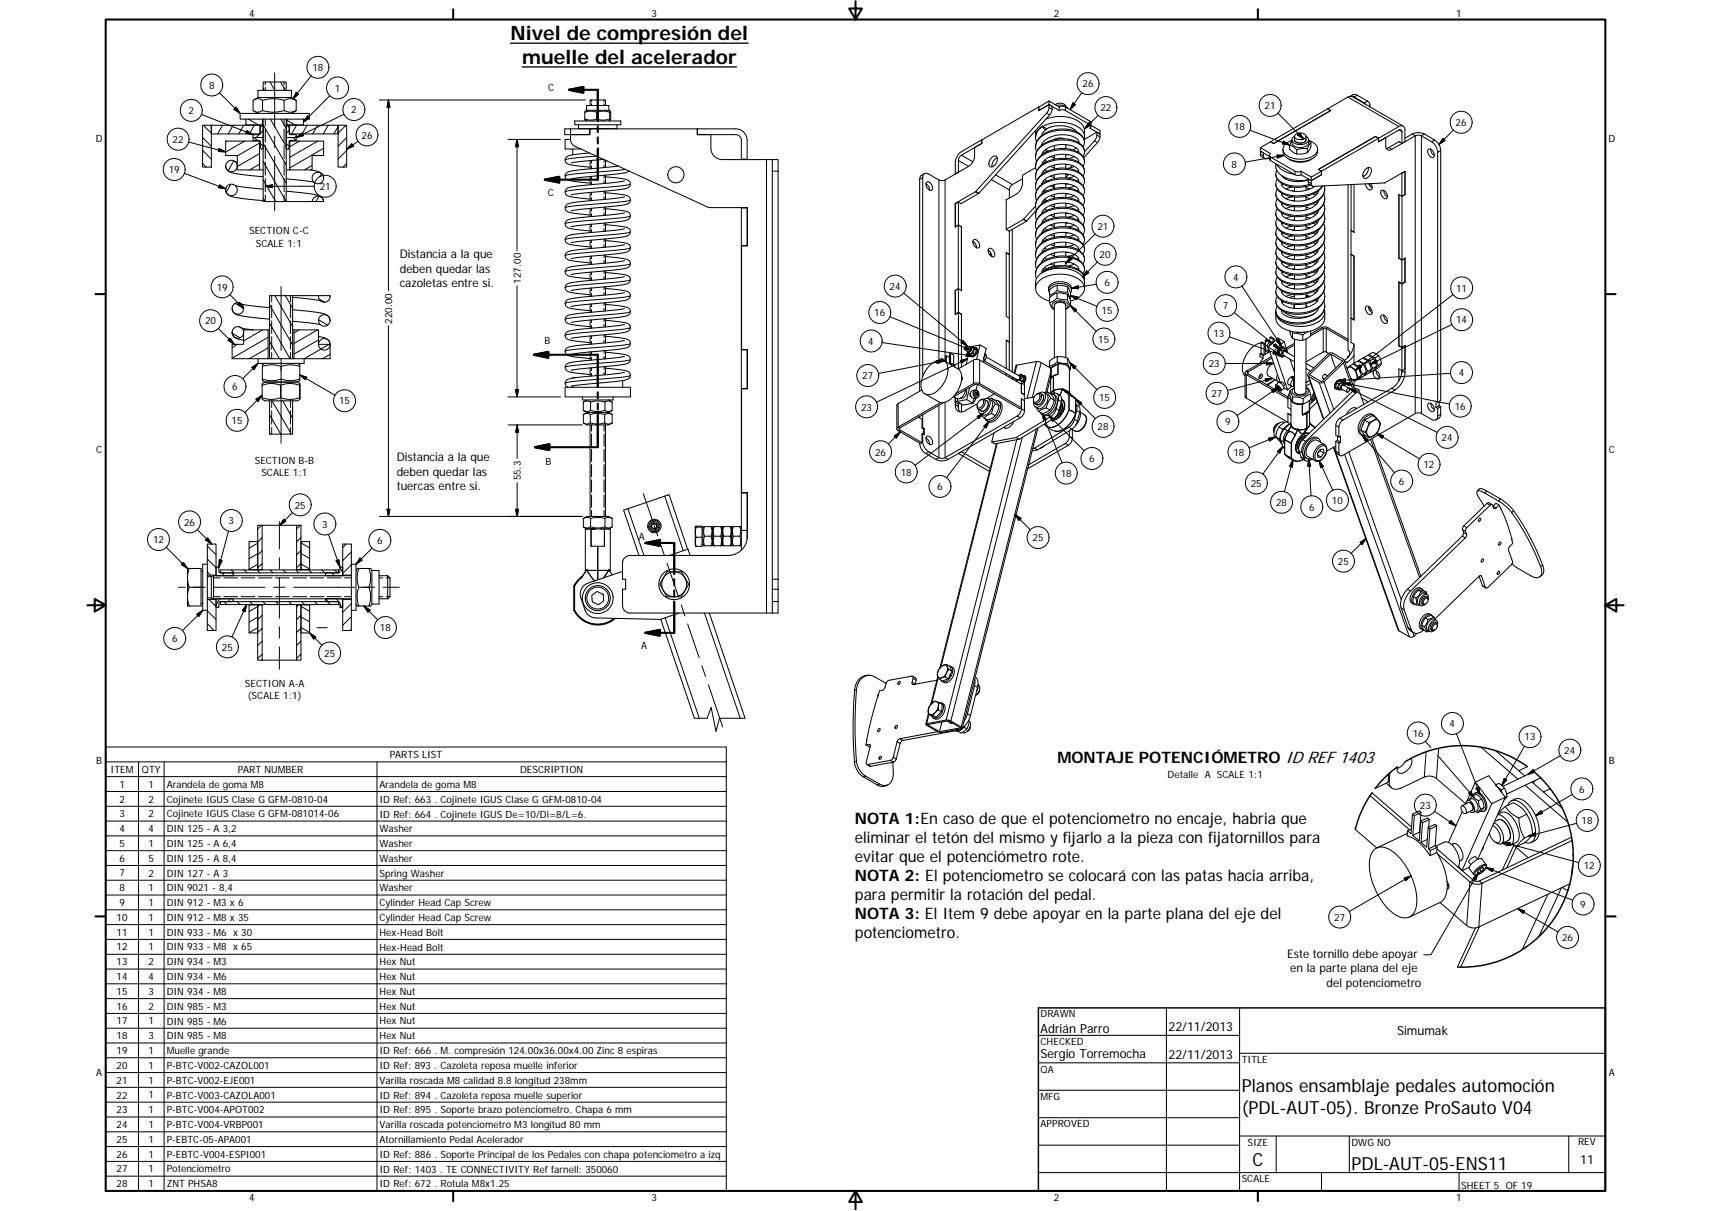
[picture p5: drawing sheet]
<svg xmlns="http://www.w3.org/2000/svg" width="594mm" height="420mm" viewBox="0 0 594 420" stroke-linecap="round" stroke-linejoin="round" font-family="sans-serif">
<defs><g id="words">
<g font-size="6.9">
<text x="177.3" y="13.9">Nivel de compresión del</text>
<text x="181.3" y="22.1">muelle del acelerador</text>
</g>
<g font-size="6.3">
<text x="431.1" y="379">Planos ensamblaje pedales automoción</text>
<text x="431.1" y="386.6">(PDL-AUT-05). Bronze ProSauto V04</text>
<text x="434.8" y="404.7">C</text>
<text x="469.2" y="406">PDL-AUT-05-ENS11</text>
</g>
<g font-size="5.5">
<text x="367.1" y="264.9">MONTAJE POTENCIÓMETRO ID REF 1403</text>
<text x="296.9" y="285.9">NOTA 1:En caso de que el potenciometro no encaje, habria que</text>
<text x="296.9" y="292.5">eliminar el tetón del mismo y fijarlo a la pieza con fijatornillos para</text>
<text x="296.9" y="299.1">evitar que el potenciómetro rote.</text>
<text x="296.9" y="305.6">NOTA 2: El potenciometro se colocará con las patas hacia arriba,</text>
<text x="296.9" y="312.3">para permitir la rotación del pedal.</text>
<text x="296.9" y="318.8">NOTA 3: El Item 9 debe apoyar en la parte plana del eje del</text>
<text x="296.9" y="325.4">potenciometro.</text>
</g>
<g font-size="4.4">
<text x="361.3" y="358.4">Adrián Parro</text>
<text x="405.8" y="357.8">22/11/2013</text>
<text x="485.1" y="359.2">Simumak</text>
<text x="361.3" y="367.1">Sergio Torremocha</text>
<text x="405.8" y="367.3">22/11/2013</text>
<text x="548.7" y="404">11</text>
</g>
<g font-size="4.1">
<text x="138.8" y="89.6">Distancia a la que</text>
<text x="138.8" y="94.6">deben quedar las</text>
<text x="138.8" y="99.5">cazoletas entre si.</text>
<text x="137.7" y="160.1">Distancia a la que</text>
<text x="137.7" y="165">deben quedar las</text>
<text x="137.7" y="169.9">tuercas entre si.</text>
<text x="446.9" y="332.4">Este tornillo debe apoyar</text>
<text x="447.9" y="337.3">en la parte plana del eje</text>
<text x="460.6" y="342.3">del potenciometro</text>
</g>
<g font-size="3.5">
<text x="86.6" y="5.8">4</text>
<text x="226.3" y="5.8">3</text>
<text x="365.9" y="5.8">2</text>
<text x="505.6" y="5.8">1</text>
<text x="108.5" y="24.7">18</text>
<text x="72.6" y="30.8">8</text>
<text x="116.3" y="31.8">1</text>
<text x="190.3" y="31.6">C</text>
<text x="375.9" y="30.3">26</text>
<text x="65.5" y="39.6">2</text>
<text x="122" y="39.3">2</text>
<text x="382.1" y="38.6">22</text>
<text x="439.1" y="37.9">21</text>
<text x="428.5" y="45.2">18</text>
<text x="505.4" y="43.8">26</text>
<text x="33.2" y="49.4">D</text>
<text x="59.9" y="49.6">22</text>
<text x="125.5" y="48.1">26</text>
<text x="558.5" y="49.4">D</text>
<text x="427.6" y="58.2">8</text>
<text x="58.6" y="60.1">19</text>
<text x="111" y="65.9">21</text>
<text x="190.2" y="67.9">C</text>
<text x="86.5" y="81.3">SECTION C-C</text>
<text x="381" y="79.8">21</text>
<text x="88.9" y="85.5">SCALE 1:1</text>
<text x="381.8" y="89.5">20</text>
<text x="75.2" y="100.8">19</text>
<text x="180.8" y="98.4" transform="rotate(-90 180.8 98.4)">127.00</text>
<text x="308.9" y="100.6">24</text>
<text x="383.4" y="99.3">6</text>
<text x="428.1" y="97.4">4</text>
<text x="505.6" y="101.2">11</text>
<text x="424.6" y="107.3">7</text>
<text x="71.2" y="112.6">20</text>
<text x="136.2" y="112.2" transform="rotate(-90 136.2 112.2)">220.00</text>
<text x="303.6" y="109.7">16</text>
<text x="382.5" y="109">15</text>
<text x="505.6" y="112.2">14</text>
<text x="189" y="119.4">B</text>
<text x="301.5" y="119.6">4</text>
<text x="381.4" y="118.9">15</text>
<text x="421.3" y="116.9">13</text>
<text x="299.4" y="131.6">27</text>
<text x="419.7" y="127.4">23</text>
<text x="506.5" y="130.5">4</text>
<text x="80.6" y="135.4">6</text>
<text x="420.6" y="137.8">27</text>
<text x="117.7" y="140.3">15</text>
<text x="299" y="142.5">23</text>
<text x="381.6" y="139.2">15</text>
<text x="505.1" y="142.2">16</text>
<text x="80.4" y="147.1">15</text>
<text x="381.1" y="149.2">28</text>
<text x="425.4" y="147.6">9</text>
<text x="500.5" y="153.1">24</text>
<text x="33.4" y="157.3">C</text>
<text x="88.4" y="160.9">SECTION B-B</text>
<text x="189.4" y="161.3">B</text>
<text x="303.8" y="158.1">26</text>
<text x="378.2" y="160.4">6</text>
<text x="428.3" y="158.2">18</text>
<text x="558.6" y="157.3">C</text>
<text x="90.8" y="165.1">SCALE 1:1</text>
<text x="180.8" y="166.7" transform="rotate(-90 180.8 166.7)">55.3</text>
<text x="312.7" y="165.1">18</text>
<text x="368.3" y="165.5">18</text>
<text x="494.3" y="162.4">12</text>
<text x="325.4" y="170.1">6</text>
<text x="434.3" y="168.9">25</text>
<text x="485.7" y="168.2">6</text>
<text x="102.3" y="176.5">25</text>
<text x="443.1" y="175.6">28</text>
<text x="454.5" y="177.1">6</text>
<text x="462.5" y="174.9">10</text>
<text x="63.9" y="182.4">26</text>
<text x="79.4" y="181.9">3</text>
<text x="111.9" y="183.1">3</text>
<text x="53.1" y="188.5">12</text>
<text x="130.9" y="188.8">6</text>
<text x="221.8" y="187.3">A</text>
<text x="358.5" y="187.8">25</text>
<text x="464.5" y="196">25</text>
<text x="131.9" y="219">18</text>
<text x="59.7" y="222.8">6</text>
<text x="77.1" y="225.7">25</text>
<text x="112.6" y="227.9">25</text>
<text x="222.6" y="225.2">A</text>
<text x="85" y="238.4">SECTION A-A</text>
<text x="86.1" y="242.5">(SCALE 1:1)</text>
<text x="490.5" y="255.6">16</text>
<text x="503.3" y="252.3">4</text>
<text x="529.3" y="256.9">13</text>
<text x="135.3" y="263.1">PARTS LIST</text>
<text x="543.2" y="261.6">24</text>
<text x="33.4" y="265.2">B</text>
<text x="38.4" y="268.2">ITEM</text>
<text x="49.3" y="268.2">QTY</text>
<text x="82.5" y="268.2">PART NUMBER</text>
<text x="180.6" y="268.2">DESCRIPTION</text>
<text x="405.4" y="269.8">Detalle A SCALE 1:1</text>
<text x="558.6" y="265.2">B</text>
<text x="41.5" y="273.3">1</text>
<text x="51.6" y="273.3">1</text>
<text x="57.9" y="273.3">Arandela de goma M8</text>
<text x="131.8" y="273.3">Arandela de goma M8</text>
<text x="548.3" y="275">6</text>
<text x="41.5" y="278.4">2</text>
<text x="51.6" y="278.4">2</text>
<text x="57.9" y="278.5">Cojinete IGUS Clase G GFM-0810-04</text>
<text x="131.8" y="278.5">ID Ref: 663 . Cojinete IGUS Clase G GFM-0810-04</text>
<text x="493" y="280.6">23</text>
<text x="41.5" y="283.6">3</text>
<text x="51.6" y="283.6">2</text>
<text x="57.9" y="283.6">Cojinete IGUS Clase G GFM-081014-06</text>
<text x="131.8" y="283.6">ID Ref: 664 . Cojinete IGUS De=10/Di=8/L=6.</text>
<text x="549.2" y="285.9">18</text>
<text x="41.5" y="288.7">4</text>
<text x="41.5" y="293.8">5</text>
<text x="51.6" y="288.7">4</text>
<text x="51.6" y="293.8">1</text>
<text x="57.9" y="288.7">DIN 125 - A 3,2</text>
<text x="57.9" y="293.8">DIN 125 - A 6,4</text>
<text x="131.8" y="288.8">Washer</text>
<text x="131.8" y="293.9">Washer</text>
<text x="41.5" y="299">6</text>
<text x="51.6" y="299">5</text>
<text x="57.9" y="299">DIN 125 - A 8,4</text>
<text x="131.8" y="299">Washer</text>
<text x="41.5" y="304.1">7</text>
<text x="51.6" y="304.1">2</text>
<text x="57.9" y="304.1">DIN 127 - A 3</text>
<text x="131.8" y="304.2">Spring Washer</text>
<text x="549.9" y="301.5">12</text>
<text x="41.5" y="309.3">8</text>
<text x="51.6" y="309.2">1</text>
<text x="57.9" y="309.3">DIN 9021 - 8,4</text>
<text x="131.8" y="309.3">Washer</text>
<text x="41.5" y="314.4">9</text>
<text x="51.6" y="314.4">1</text>
<text x="57.9" y="314.4">DIN 912 - M3 x 6</text>
<text x="131.8" y="314.4">Cylinder Head Cap Screw</text>
<text x="548.7" y="314.9">9</text>
<text x="40.5" y="319.5">10</text>
<text x="51.6" y="319.5">1</text>
<text x="57.9" y="319.5">DIN 912 - M8 x 35</text>
<text x="131.8" y="319.6">Cylinder Head Cap Screw</text>
<text x="463.2" y="319.5">27</text>
<text x="40.5" y="324.6">11</text>
<text x="40.5" y="329.8">12</text>
<text x="51.6" y="324.6">1</text>
<text x="51.6" y="329.8">1</text>
<text x="57.9" y="324.7">DIN 933 - M6 x 30</text>
<text x="57.9" y="329.8">DIN 933 - M8 x 65</text>
<text x="131.8" y="324.7">Hex-Head Bolt</text>
<text x="131.8" y="329.8">Hex-Head Bolt</text>
<text x="542.4" y="326.5">26</text>
<text x="40.5" y="334.9">13</text>
<text x="51.6" y="334.9">2</text>
<text x="57.9" y="334.9">DIN 934 - M3</text>
<text x="131.8" y="334.9">Hex Nut</text>
<text x="40.5" y="340">14</text>
<text x="51.6" y="340">4</text>
<text x="57.9" y="340">DIN 934 - M6</text>
<text x="131.8" y="340">Hex Nut</text>
<text x="40.5" y="345.1">15</text>
<text x="51.6" y="345.2">3</text>
<text x="57.9" y="345.2">DIN 934 - M8</text>
<text x="131.8" y="345.1">Hex Nut</text>
<text x="40.5" y="350.3">16</text>
<text x="51.6" y="350.3">2</text>
<text x="57.9" y="350.3">DIN 985 - M3</text>
<text x="131.8" y="350.3">Hex Nut</text>
<text x="361.3" y="353">DRAWN</text>
<text x="40.5" y="355.4">17</text>
<text x="51.6" y="355.4">1</text>
<text x="57.9" y="355.5">DIN 985 - M6</text>
<text x="131.8" y="355.4">Hex Nut</text>
<text x="40.5" y="360.6">18</text>
<text x="40.5" y="365.7">19</text>
<text x="51.6" y="360.6">3</text>
<text x="51.6" y="365.7">1</text>
<text x="57.9" y="360.6">DIN 985 - M8</text>
<text x="57.9" y="365.8">Muelle grande</text>
<text x="131.8" y="360.6">Hex Nut</text>
<text x="131.8" y="365.8">ID Ref: 666 . M. compresión 124.00x36.00x4.00 Zinc 8 espiras</text>
<text x="361.3" y="362.5">CHECKED</text>
<text x="40.5" y="370.9">20</text>
<text x="51.6" y="370.8">1</text>
<text x="57.9" y="370.9">P-BTC-V002-CAZOL001</text>
<text x="131.8" y="370.9">ID Ref: 893 . Cazoleta reposa muelle inferior</text>
<text x="431.1" y="368.7">TITLE</text>
<text x="33.4" y="373.2">A</text>
<text x="40.5" y="376">21</text>
<text x="51.6" y="376">1</text>
<text x="57.9" y="376">P-BTC-V002-EJE001</text>
<text x="131.8" y="376">Varilla roscada M8 calidad 8.8 longitud 238mm</text>
<text x="361.3" y="372.1">QA</text>
<text x="558.6" y="373.2">A</text>
<text x="40.5" y="381.1">22</text>
<text x="51.6" y="381.1">1</text>
<text x="57.9" y="381.1">P-BTC-V003-CAZOLA001</text>
<text x="131.8" y="381.1">ID Ref: 894 . Cazoleta reposa muelle superior</text>
<text x="361.3" y="381.6">MFG</text>
<text x="40.5" y="386.2">23</text>
<text x="51.6" y="386.2">1</text>
<text x="57.9" y="386.2">P-BTC-V004-APOT002</text>
<text x="131.8" y="386.3">ID Ref: 895 . Soporte brazo potenciometro. Chapa 6 mm</text>
<text x="40.5" y="391.4">24</text>
<text x="51.6" y="391.4">1</text>
<text x="57.9" y="391.4">P-BTC-V004-VRBP001</text>
<text x="131.8" y="391.4">Varilla roscada potenciometro M3 longitud 80 mm</text>
<text x="361.3" y="391.2">APPROVED</text>
<text x="40.5" y="396.5">25</text>
<text x="40.5" y="401.6">26</text>
<text x="51.6" y="396.5">1</text>
<text x="51.6" y="401.6">1</text>
<text x="57.9" y="396.5">P-EBTC-05-APA001</text>
<text x="57.9" y="401.6">P-EBTC-V004-ESPI001</text>
<text x="131.8" y="396.5">Atornillamiento Pedal Acelerador</text>
<text x="131.8" y="401.7">ID Ref: 886 . Soporte Principal de los Pedales con chapa potenciometro a izq</text>
<text x="433.2" y="397.5">SIZE</text>
<text x="469.2" y="397.5">DWG NO</text>
<text x="547.9" y="397.4">REV</text>
<text x="40.5" y="406.8">27</text>
<text x="51.6" y="406.8">1</text>
<text x="57.9" y="406.8">Potenciometro</text>
<text x="131.8" y="406.8">ID Ref: 1403 . TE CONNECTIVITY Ref farnell: 350060</text>
<text x="40.5" y="411.9">28</text>
<text x="51.6" y="411.9">1</text>
<text x="57.9" y="411.9">ZNT PHSA8</text>
<text x="131.8" y="412">ID Ref: 672 . Rotula M8x1.25</text>
<text x="431.1" y="410.2">SCALE</text>
<text x="507.3" y="412.4">SHEET 5 OF 19</text>
<text x="86.6" y="416.7">4</text>
<text x="226.3" y="416.7">3</text>
<text x="365.9" y="416.7">2</text>
<text x="505.6" y="416.7">1</text>
</g>
</g></defs>
<g fill="none" stroke="#000" stroke-width=".36">
<path d="M83.4 39.3h24v2h-24zM88.1 38.5l1.5 .8M89.6 33.8l-1.5 .9M89.6 31.3h11.6v2.5h-11.6zM91.2 34.8a12.6 12.6 0 0 1 7.5 0M91.2 34.8a2.64 2.64 0 0 0-3.3 0v3.6a2.57 2.57 0 0 0 3.3 0M91.2 38.4a12.1 12.1 0 0 0 7.5 0M91.2 34.8v3.6M91.4 31.3v-2.9h8v2.9M98.7 38.4a4 4 0 0 0 4.1 0M98.7 34.8v3.6M98.7 34.8a4.1 4.1 0 0 1 4.1 0"/>
<path d="M101.2 33.8l1.6 1M102.8 38.4l-1.6 .9M102.8 34.8v3.6M203 38.9v2.4M203 38.9l2.1-.3 2.1 .3M203.7 38.3l-.7 .6M203.7 36.6h7.7v1.7h-7.7zM204.9 36.6v-1.9h5.3v1.9M207.2 38.9v2.4M207.2 38.9l2.3-.3 2.2 .3M211.4 38.3l.5 .3M211.7 38.9v2.4"/>
<path d="M211.7 38.9l.2-.3v3.1M360.7 37.1h.1M360.7 37.1l-27.4 15.9-1 1.2-.5 1.4-.1 4.7M364.2 36.3l1.1 .6a3.6 3.6 0 0 1-.8 3l-24.6 27.2-6.2 3.5M364.2 35.1v2.7l-.8 1.4-24.6 27.2-7.1 4.2M364.2 36.3l3.6 2M364.2 35.1l3.6 2M364.2 36.3l-3.5 2.1v-1.3M364.2 35.1l-3.5 2v1.2l3.5-2M366.4 36.3a2.52 2.52 0 0 1 3.7 .6M366.9 36.6a3.8 3.8 0 0 1 3.9 1M367.8 38.3l1-.2 1.1 .2 8.5 4.9a.64 .64 0 0 1 .4 .6 .64 .64 0 0 1-.4 .7l3.5 2-1.1-.6"/>
<path d="M367.8 37.1l.7-.2 1.2 .1 8.7 5 .4 .4v1.4M367.8 37.1v1.2M461 37.7v.1M461 37.7l1 .7-19.8 11.4-1.1-.6M461 37.7l7-4 1.3-.3 17.9 10.4M468.9 33.4l1.1-.6h.7l4.1 2.3a1.31 1.31 0 0 1 .6 1.9M469 33.4l1.2 .3 3.9 2.5M475.6 36.3v.8M70.4 43.5h3v14.5h-3zM73.4 43.5h16.8v3h-16.8zM78.4 49h11.7v9.9h-7.7v-4.9h-4zM78.4 57.6a3.1 3.1 0 0 0 3.3 2.6l9.7 1.1"/>
<path d="M81.7 56.1l.7 .2M85.4 41.3v2h5.7v-2M87.9 47.7h3.5v4h-.7l-.3-.5v-2l-.2-.4-2.3-.1zM90.1 49h.2M90.1 58.9h1.3M90.2 46.5h.1M90.2 43.5h1.2M90.7 43.7h.7v4h-3.5v-1h2l.4-.2 .1-2.3zM91.1 43.3h.3M91.4 41.3v28.6h8M99.4 43.3h.2M99.4 43.7h.7l.3 .5 .1 2.3 .4 .2h2v1h-3.5z"/>
<path d="M99.4 58.9h1.2M99.4 47.7h3.5v1h-2l-.4 .2-.1 2.3-.3 .5h-.7zM99.4 43.5h1.1M99.4 41.3v28.6M100.4 49h.2M100.4 46.5h.1M100.5 43.5h16.9v3h-16.9zM100.6 49h11.8v5h-4v4.9h-7.8zM105.4 41.3v2h-5.8v-2M107.8 58.9a4.9 4.9 0 0 1 4.4 2l.2 .8M117.4 43.5h3v14.5h-3zM198.1 44.7h-2v2h2"/>
<path d="M198.1 44.7v2M198.1 48.3a2.62 2.62 0 0 0 1.5 2.5l46.4 21.2h13.5v13.3h-2v36h2v13.6M198.1 48.4h-1.9v3.3h5.5M198.9 51.7v2M199.6 42h16v1.3h-16zM200.9 43.3v1.3h13.3v-1.3M203 41.3l2.1 .4 2.1-.4M203 41.3l.7 .7M204.7 53.1l-4.2 .4a5.4 5.4 0 0 0-4.1 1.4 1.74 1.74 0 0 0 1.9 2.3l6.6 .8M204.8 44.7v2h-6.7M204.9 44.6l-6.8 .1M204.9 55.7v2.9"/>
<path d="M207.2 41.3l2.3 .4 2.2-.4M209.6 55.3l-11.3 1.2M210.2 55.8l.6 .1M210.2 44.6v.1M210.2 55.6v2.5M211.7 41.3l.2 .4M211.9 41.7l-.5 .3M214.7 57.6l-12.3 1.2a10.7 10.7 0 0 0-5.9 1.4 1.77 1.77 0 0 0 .1 1.9 1.77 1.77 0 0 0 1.8 .7l6.5 .7M218.4 59.3l-1.1 .6-2.1 .4-13.1 1.2-3.8 .6M242.1 44.7h13.3a4 4 0 0 1 4 4v6.7M242.1 44.7v2h4.7v4.7a4 4 0 0 0 4 4h17.4M242.1 44.7h-37.3v2h-6.7v1.6"/>
<path d="M242.1 44.7v2h13.3a1.97 1.97 0 0 1 2 2v6.5M259.4 55.2l-2 .2M268.2 55.4v145.6M268.2 55.4h2v157.3h-2M332.8 59.7h.1M332.8 59.7l-1.1 .6M340.9 49.8l-2.5 1.4-.2 3.9-.9 1.7-1 .9-8.9 5-1.4-.3-3.5-2a1.29 1.29 0 0 0-1.5-.1 1.29 1.29 0 0 0-.6 1.3v69.1M340.9 48.6v1.2l-7.1 4a2.22 2.22 0 0 0-1 1.9v4M344.3 54.8a1.14 1.14 0 0 1 1.6-.6 1.14 1.14 0 0 1 .3 1.8 2.06 2.06 0 0 1-2.5 1.8 2.36 2.36 0 0 1 .6-3zM346.3 54.8l-.5 .2a3.1 3.1 0 0 0-1.3 2.9M357.5 59.4l-2.5 1.4-.1 3.5-1 2.1-.7 .8-3.8 2.1M359.6 45.3v2"/>
<path d="M359.6 47.5a5.5 5.5 0 0 1 5-4.6 11.7 11.7 0 0 1 11.3 2.6l.6 1.2-.1 1.6M359.6 58.2l-2.1 1.2M359.7 46.7l-.1 1.3 .3 1.3M361.7 50.2l.1 .2M362.1 43.9v.2a.91 .91 0 0 0 .8 .8 .91 .91 0 0 0 .9-.4 9.3 9.3 0 0 1 10.2 1.3M362.2 52.7l.5 .4M362.2 56l.5 .5M362.2 59.4l.5 .5M362.7 58.9l.9 .5M362.7 55.6l.9 .4M362.7 52.2l.9 .5M363.1 51.8l1.1 .6"/>
<path d="M363.2 41.3a12.1 12.1 0 0 1 12.6 2l.7 1.6v2.4M363.3 44.9l-1.1 1.1-.6 1.1M363.4 56l-.8 .4M364.7 54.4l1.4 .4M364.7 57.7l1.4 .5M366.1 48.4v.1M366.1 50.5v1.3M366.1 53.9v1.3M366.1 57.3v1.3M366.1 54.4l-.5 .3M369.6 48.2l-2.1-.3-1.5 .6M370.1 50.2v1.4"/>
<path d="M370.1 53.6v1.4M370.1 57v1.4M370.3 50.2l-.2 .2M370.8 57l-.7 .1M370.8 53.7h-.7M372.3 57.4l-.8 .9M373 54.4l-2.2 .7M373 57.7l-2.2 .7M373.6 51.3l-.9 .7M374.5 49l.1 .5M374.5 52.9a3.1 3.1 0 0 0-3.2-2.5 9.3 9.3 0 0 0-9.4 2.8l-.3 .6M374.5 56.3a3 3 0 0 0-2.9-2.5 9.4 9.4 0 0 0-9.7 2.8l-.3 .7"/>
<path d="M374.5 59.2l-.4 .2M374.5 55.8l-.4 .2M374.5 52.4l-.4 .3M374.5 59.7a3.2 3.2 0 0 0-3.2-2.6 9.6 9.6 0 0 0-9.3 2.7l-.4 .8M374.6 49.3a4.4 4.4 0 0 0-4.6-2.5 8.8 8.8 0 0 0-8.1 3l-.3 .7M374.6 49.2v.2M376 54.4a3.7 3.7 0 0 0-2.5-5.4 11.8 11.8 0 0 0-13.1 2.8l-.8 2.1 .3 2.1M376 50.9a3.7 3.7 0 0 0-2.5-5.3 12 12 0 0 0-12.9 2.5l-1 2.1v1l.3 1.5M376 57.7a3.7 3.7 0 0 0-2.5-5.3 11.7 11.7 0 0 0-13.1 2.8l-.8 2.1 .3 2.1M378.8 43.5l3.1 1.8-.1 2.8-.5 1.1-5 5.6M380.8 45.9v1.6l-.4 .8-3.9 4.4M380.8 45.9l-4.4 2.6"/>
<path d="M437.6 51.2l.2 2.9 1.3 .9M437.6 51.2l3.5 2.1a.65 .65 0 0 0-.4 .6 .65 .65 0 0 0 .4 .6l8.7 5 .9 .2 1.1-.3M440.7 54.3l-3.1-1.8 1.1 .6v1.2l.3 .6 1.7 .1M440.7 53.9v1.2l.4 .6 8.5 4.9 1.1 .3 1.1-.3M441.1 49.2l-3.5 2M441.2 49.2l19.8-11.4 1 .6-19.8 11.4zM441.2 49.2h.1M443 56.8a5.1 5.1 0 0 0 4.4 5.3 14.6 14.6 0 0 0 6.8 .3M443.2 57a7.8 7.8 0 0 0 6.1 3.4M443.3 59.1a3.8 3.8 0 0 0 2.9 5.1 13.3 13.3 0 0 0 8.9 0M445.5 51.8a3.6 3.6 0 0 0 3.1 3.8 7.8 7.8 0 0 0 8.6-2l.3-1.8M447.6 55.2a7.5 7.5 0 0 0 7.7 0"/>
<path d="M447.8 50.3l1.2 .6 1.2 1.1M447.8 50.3v1.5l1.5 1.2 .9 .4M448.6 48.5v1a3.2 3.2 0 0 0 4.4 1.4l1.3-.9 .1-1.5M448.6 48.8l-.8 1.5M448.6 48.7a3.3 3.3 0 0 0-3 3.8 7.2 7.2 0 0 0 7.9 2.5 4 4 0 0 0 3.9-3.5 3.9 3.9 0 0 0-3-2.8M449 47.6l.5-.3v1.2a2.32 2.32 0 0 0 4 0v-1.2a1.29 1.29 0 0 1 .9 1.4 1.29 1.29 0 0 1-1.2 1.1l-.7 .3a2.84 2.84 0 0 1-3.9-1.8zM449.8 46.7a2.45 2.45 0 0 1 3.7 .6 2.31 2.31 0 0 1-4 0zM450.2 52v1.4M451.8 59.4l3.5 2M451.8 59.4v1.2M453.9 51.6l-1.8-.1-1.9 .5M453.9 51.6v1.4l-1.8 .4h-1.9"/>
<path d="M454.4 48.8l.8 .7M455.2 49.5l-1.3 2.1M455.2 49.5v1.4l-1.3 2.1M457.8 58.8l1 .6M457.8 58.8h.1M458.8 59.4l-3.5 2M458.8 59.4v1.2l-3.5 2.1-3.5-2.1M458.8 59.4v1.2l-3.5 2.1-1.1-.6 .2 1.6 1.3 .9M474.1 58.7a1.14 1.14 0 0 1 1.7-.5 1.14 1.14 0 0 1 .3 1.7 2.07 2.07 0 0 1-2.5 1.8 2.24 2.24 0 0 1 .5-3zM475.1 58.1l-.3 1.7-.6 .9-.9 .6M477.6 47.3l-19.8 11.5M477.6 47.3l1 .7"/>
<path d="M477.6 47.3v.1M478.6 49.1l.1 .1M478.6 48l-19.8 11.4-1-.6M478.7 48l7-4.1a1.28 1.28 0 0 1 1.5-.1 1.28 1.28 0 0 1 .6 1.3v4l-1 .6-1.1-.5M478.7 49.2l7-4.1a.66 .66 0 0 1 .7 0 .66 .66 0 0 1 .4 .6v4M478.7 48l-.1 1.2 2.5-1.4v2.8a1.29 1.29 0 0 0 .7 1.4 1.29 1.29 0 0 0 1.4-.2l8.4-4.8 1.1-.1 4.6 2.5 1.3 1.4 .6 1.7v87.1l-.6-.3v2.1M485.8 49.1l-4.5 2.4M487.8 59.4v.1M487.8 59.5v8M487.8 59.5l-1 .6M487.8 48l3.2-1.8 1.5-.2 1.5 .2 4.7 2.8 1.1 1.5 .4 1.4v87l-1 .7M495.9 51.8a1.78 1.78 0 0 1 1.8 .9 1.78 1.78 0 0 1-.1 1.9 2.04 2.04 0 0 1-1.7-2.8z"/>
<path d="M496.8 51.8l.3 1.2 .9 1M78.4 65.9a3.1 3.1 0 0 0 3.3 2.6l9.7 1.1M81.7 64.4l9.7 1.2M99.4 69.9h9M99.4 66.4l7.2 .7a9.2 9.2 0 0 1 5.3 1.6l.5 1.2M99.4 62l9.6 1.2M109 68.6a2.02 2.02 0 0 1 2.1-.4 2.02 2.02 0 0 1 1.3 1.7h-4zM204.9 72.3v2.9M204.9 77.8v2.9M204.9 61.2v2.9M204.9 66.8v2.9M210.2 61.3l2 .2a13.2 13.2 0 0 1 6.3 1.4 1.7 1.7 0 0 1 .1 1.8 1.7 1.7 0 0 1-1.7 .8l-18.6 2.1"/>
<path d="M210.2 66.9l2 .2a13.5 13.5 0 0 1 6.3 1.3 1.67 1.67 0 0 1 .1 1.9 1.67 1.67 0 0 1-1.7 .8l-18.6 2.1M210.2 72.4l2 .2a13.9 13.9 0 0 1 6.3 1.3 1.67 1.67 0 0 1 .1 1.9 1.67 1.67 0 0 1-1.7 .8l-18.6 2.1M210.2 77.9l1.3 .2a14.6 14.6 0 0 1 7 1.4 1.68 1.68 0 0 1 .1 1.9 1.68 1.68 0 0 1-1.7 .7l-18.6 2.1M210.2 60.8v2.8M210.2 66.3v2.9M210.2 71.8v2.9M210.2 77.4v2.8M216.8 79.4l-13.7 1.5a15.7 15.7 0 0 0-6.4 1.2 1.65 1.65 0 0 0-.2 1.9 1.65 1.65 0 0 0 1.7 .9l6.7 .8M216.8 62.8l-13.7 1.5a16.1 16.1 0 0 0-6.4 1.3 1.65 1.65 0 0 0-.2 1.8 1.65 1.65 0 0 0 1.7 .9l6.7 .8M216.8 73.9l-4.4 .6-9.3 .8a14.6 14.6 0 0 0-6.4 1.3 1.64 1.64 0 0 0-.2 1.9 1.64 1.64 0 0 0 1.7 .8l6.7 .8M216.8 68.3l-2.7 .5-11 1a16.1 16.1 0 0 0-6.4 1.3 1.64 1.64 0 0 0-.2 1.9 1.64 1.64 0 0 0 1.7 .8l6.7 .8M257.4 72v13.2"/>
<path d="M257.4 72.2h2M259.4 72v13.3M321 60.3l-1.3 .7-.4 1.2v73.5M321.5 63.8l.9 .9 .4 1.3M321.7 63.2a1.86 1.86 0 0 1 2.1 2.5 1.02 1.02 0 0 1-1.1 .3 1.02 1.02 0 0 1-.8-.8 1.77 1.77 0 0 1-.2-2zM331.7 70.6v8.1l1-.6M331.7 70.6h.1M331.7 60.3h.1M332.7 78.1v22.1M332.7 78.1l1.1 .6M332.8 70.1l1 .5M332.8 78.1l1 .6"/>
<path d="M332.8 70.1v8M332.8 70.1l-1.1 .6M332.8 78.1l-1 .6M333.8 78.7v22.1M333.8 78.7v22.1l-1-.6-1.1 .6M333.8 78.7h-.1M349.5 69.3l-.1 10.3 1 .7v38.3M351.5 79.6v49.5M355 62l-3.5 2-.8 .9-.3 1v2.8M359.6 71.5l-4.2 4.6-6 3.5M359.9 72.9l-3.5 3.8-6 3.5M362.2 62.8l.5 .5"/>
<path d="M362.2 66.2l.5 .5M362.2 69.6l.5 .5M362.2 73l.5 .5M362.2 76.4l.5 .4M362.2 79.8l.5 .4M362.7 79.3l.9 .5M362.7 75.9l.9 .5M362.7 72.5l.9 .5M362.7 69.2l.9 .4M362.7 65.7l.9 .5M362.7 62.4l.9 .4M362.7 65.8l-.3 .6"/>
<path d="M363.1 69.3l-.5 .7M363.6 73a5.3 5.3 0 0 0-3.7 6.8M363.6 73a11.6 11.6 0 0 1 12 1.1 3.2 3.2 0 0 1 .4 4M364.7 61.1l1.4 .5M364.7 64.5l1.4 .5M364.7 67.9l1.4 .4M364.7 71.3l1.4 .5M364.7 74.7l1.4 .4M364.7 78.1l1.4 .4M366.1 60.7v1.3M366.1 64.1v1.3M366.1 67.4v1.4"/>
<path d="M366.1 70.8v1.4M366.1 74.2v1.4M366.1 77.6v1.4M366.1 64.3l-.5 .5M370.1 60.3v1.4M370.1 63.7v1.4M370.1 67.1v1.4M370.1 70.5v1.4M370.1 73.9v1.4M370.1 77.3v1.4M370.8 77.4h-.7M370.8 74l-.7 .1"/>
<path d="M370.8 70.6l-.7 .1M370.8 67.2l-.7 .1M370.8 63.8l-.7 .1M370.8 60.4l-.7 .1M371.1 60.5l-1 1.2M373 61.1l-2.2 .7M373 64.5l-2.2 .7M373 67.9l-2.2 .7M373 71.3l-2.2 .7M373 74.7l-2.2 .7M373 78.1l-2.2 .6M374.5 79.5l-.4 .3"/>
<path d="M374.5 76.1l-.4 .3M374.5 72.7l-.4 .3M374.5 69.3l-.4 .3M374.5 66l-.4 .2M374.5 62.6l-.4 .2M374.5 63.1a3.1 3.1 0 0 0-3.2-2.6 9.4 9.4 0 0 0-9.4 2.8l-.3 .7M374.5 66.4a3.1 3.1 0 0 0-3.2-2.5 9.3 9.3 0 0 0-9.4 2.8l-.3 .7M374.5 69.8a3.2 3.2 0 0 0-3.2-2.5 9.4 9.4 0 0 0-9.4 2.8l-.3 .7M374.5 73.2a3 3 0 0 0-2.9-2.4 9.4 9.4 0 0 0-9.7 2.7l-.3 .7M374.5 76.6a3.4 3.4 0 0 0-3.5-2.6 9.2 9.2 0 0 0-9.1 2.9l-.3 .7M376 74.7a3.7 3.7 0 0 0-2.5-5.4 11.6 11.6 0 0 0-13.1 2.9l-.8 2.1 .3 2.1M376 71.3a3.7 3.7 0 0 0-2.5-5.4 12.1 12.1 0 0 0-12.9 2.6l-1 2v1.1l.3 1.4"/>
<path d="M376 64.5a3.7 3.7 0 0 0-2.5-5.3 11.7 11.7 0 0 0-13.1 2.8l-.8 2.1 .3 2.1M376 61.1a3.7 3.7 0 0 0-2.5-5.3 12 12 0 0 0-12.9 2.5l-1 2v1.1l.3 1.4M376 67.9a3.7 3.7 0 0 0-2.5-5.4 11.8 11.8 0 0 0-13.1 2.9l-.8 2.1 .3 2.1M443.5 62.2a3.7 3.7 0 0 0 2.4 5.3 12.1 12.1 0 0 0 13-2.5l.4-.5M445 63.6v.5a5.7 5.7 0 0 0 5.7 2.3l3.7-.6 2.1-1.2M445.1 61a7.7 7.7 0 0 0 7.7 1.8l1.4-.4M445.4 77.4l-.4 .3M445.4 63.9l-.4 .2M445.4 67.3l-.4 .2M445.4 70.7l-.4 .2M445.4 74l-.4 .3M445.5 61.2l1 1"/>
<path d="M448.8 78.4l-2.3 .7M448.8 68.3l-2.3 .7M448.8 71.6l-2.3 .7M448.8 75.1l-2.3 .7M448.8 64.9l-2.3 .7M449.5 76.3l-.7 .1M449.5 79.7l-.7 .1M449.5 65v1.4M449.5 68.3v1.4M449.5 71.7v1.4M449.5 75.1v1.4M449.5 78.5v1.4"/>
<path d="M449.5 66.2l-.7 .1M449.5 69.6l-.7 .1M449.5 73h-.7M453.5 78.7l1.4 .4M453.5 68.5l1.4 .5M453.5 71.9l1.4 .4M453.5 75.3l1.4 .5M453.5 65.1l1.4 .5M453.5 64.7v1.3M453.5 68.1v1.3M453.5 71.5v1.3M453.5 74.9v1.3"/>
<path d="M453.5 78.2v1.4M455.3 61.4v2.5l.3 .6 .5 .2 24.6-1.2 7.2-4.1-.1 8.1M455.9 77.4l.9 .5M455.9 67.3l.9 .4M455.9 70.7l.9 .4M455.9 74l.9 .5M456.8 70.2l.5 .5M456.8 73.6l.5 .4M456.8 77l.5 .4M456.8 66.8l.5 .5M457.9 72.9a7.2 7.2 0 0 1-6.8 3.7 6.4 6.4 0 0 1-6.1-2.2v-.6M457.9 76.2a7.1 7.1 0 0 1-6.8 3.7 6.4 6.4 0 0 1-6.1-2.2v-.5"/>
<path d="M457.9 66.1a7.1 7.1 0 0 1-6.8 3.7 6.4 6.4 0 0 1-6.1-2.2v-.6M457.9 69.4a7 7 0 0 1-6.8 3.8 6.4 6.4 0 0 1-6.1-2.2v-.6M457.9 79.6a7 7 0 0 1-6.8 3.7 6.4 6.4 0 0 1-6.1-2.2v-.5M459.6 67.3a5.3 5.3 0 0 1-3.6 6.7 11.6 11.6 0 0 1-12.1-1.1l-.2-.3a3 3 0 0 1-.2-3.6M459.6 70.7a5.4 5.4 0 0 1-4.1 6.9 11.5 11.5 0 0 1-11.6-1.3l-.2-.3a3.1 3.1 0 0 1-.2-3.7M459.6 74a5.3 5.3 0 0 1-3.6 6.8 11.6 11.6 0 0 1-12.1-1.1l-.2-.3a3 3 0 0 1-.2-3.6M459.6 77.4a5.3 5.3 0 0 1-3.6 6.8 11.6 11.6 0 0 1-12.1-1.2l-.2-.2a3.1 3.1 0 0 1-.2-3.7M459.8 64.5a6.1 6.1 0 0 1-5.2 6.6 10.6 10.6 0 0 1-11-1.9l-.2-.3a3 3 0 0 1 .1-3.3M468.1 64.1v57.5l.5 .3v1.4M469.1 64v24.2l1 .6v22.3l-1-.7M469.1 80l1 .5M470.1 64v16.6l-.9-.6"/>
<path d="M475.2 63.7l.6 1 .6 .5M475.6 63.7v.8M475.9 63.7a1.35 1.35 0 0 1-.1 2.2 2.22 2.22 0 0 1-1.7-2.1M479.6 66.2a1.8 1.8 0 0 1 1.8 .7 1.8 1.8 0 0 1 .1 1.9 1.92 1.92 0 0 1-1.9-2.6zM480.5 66.1l.3 1.2 .9 1M486.7 60l.1 .1M486.8 60.1v8l1.1-.6M486.8 68.1v22.1l-1.1-.6M487.8 67.5l-1 .6-1.1-.6v22.1M204.9 83.4v2.8M204.9 88.9v2.9M204.9 94.4v2.9"/>
<path d="M204.9 100v2.8M210.2 83.5l1.3 .1a15.9 15.9 0 0 1 7 1.4 1.67 1.67 0 0 1 .1 1.9 1.67 1.67 0 0 1-1.7 .7l-18.6 2.2M210.2 89l2 .2a14.2 14.2 0 0 1 6.3 1.3 1.67 1.67 0 0 1 .1 1.9 1.67 1.67 0 0 1-1.7 .8l-18.6 2.1M210.2 94.6l2 .1a13.5 13.5 0 0 1 6.3 1.4 1.66 1.66 0 0 1 .1 1.9 1.66 1.66 0 0 1-1.7 .7l-18.6 2.1M210.2 82.9v2.8M210.2 88.4v2.9M210.2 94v2.8M210.2 99.5v2.9M216.8 96l-3.8 .6-9.9 .9a16.1 16.1 0 0 0-6.4 1.3 1.64 1.64 0 0 0-.2 1.8 1.64 1.64 0 0 0 1.7 .9l6.7 .8M216.8 90.4l-13.7 1.5a15.7 15.7 0 0 0-6.4 1.3 1.64 1.64 0 0 0-.2 1.9 1.64 1.64 0 0 0 1.7 .8l6.7 .8M216.8 84.9l-13.7 1.5a12 12 0 0 0-6.6 1.5 1.69 1.69 0 0 0 0 1.8 1.69 1.69 0 0 0 1.7 .7l6.7 .8M257.4 85.2h2"/>
<path d="M257.4 85.2v36.2h2M337.8 83.8l1.1 1.2 .2 1M338.1 83.1a1.86 1.86 0 0 1 1.6 2.9 1.96 1.96 0 0 1-1.6-2.9zM343.1 86.8l.9 1 .4 1.2M343.3 86.3a1.64 1.64 0 0 1 2.1 1.9 .78 .78 0 0 1-.4 .9 .78 .78 0 0 1-1-.3 2.13 2.13 0 0 1-.7-2.5zM343.9 87.5v1.2M349.4 87.7l1 .6M350.4 88.3l-1-.7v22.2l1 .6M362 94.5v-.1a11.6 11.6 0 0 1 13.4-.2 3.2 3.2 0 0 1 1.1 3.1M362.2 83.1l.5 .5M362.2 86.6l.5 .4M362.2 89.9l.5 .5"/>
<path d="M362.2 93.3l.5 .5M362.7 89.5l.9 .4M362.7 86.1l.9 .5M362.7 82.7l.9 .4M362.7 92.8l.8 .5M364.7 81.5l1.4 .4M364.7 84.8l1.4 .5M364.7 88.2l1.4 .5M364.7 91.6l1.4 .5M366.1 81v1.3M366.1 84.4v1.3M366.1 87.8v1.3"/>
<path d="M366.1 91.2v1.2M367.1 99l-1.6 .7-1.1 .8v1.8M367.1 99v1.8M367.1 99l1.8 .1 1.8 .5M368.6 92.2a8.9 8.9 0 0 0-5.7 1.5M370.1 80.7v1.4M370.1 84.1v1.3M370.1 87.5v1.4M370.1 90.8v1.4M370.7 99.6v1.7M370.7 99.6l1 2.1M370.8 90.9l-.7 .1"/>
<path d="M370.8 87.6h-.7M370.8 84.2h-.7M370.8 80.8l-.7 .1M373 81.5l-2.2 .6M373 84.8l-2.2 .7M373 88.2l-2.2 .7M373 91.6l-2.2 .7M374.5 89.7l-.4 .2M374.5 86.3l-.4 .3M374.5 82.9l-.4 .2M374.5 80a3 3 0 0 0-2.9-2.4 9.5 9.5 0 0 0-9.7 2.7l-.3 .7M374.5 83.4a3.1 3.1 0 0 0-3.2-2.5 9.3 9.3 0 0 0-9.4 2.8l-.3 .6"/>
<path d="M374.5 86.8a3.1 3.1 0 0 0-3.2-2.5 9.3 9.3 0 0 0-9.4 2.8l-.3 .6M374.5 90.2a3 3 0 0 0-2.9-2.5 9.7 9.7 0 0 0-9.6 2.6l-.4 .8M374.5 93.6a3.1 3.1 0 0 0-3.1-2.5 9.6 9.6 0 0 0-9.5 2.6l-.3 1.1M374.5 93.1l-.4 .2M376 84.8a3.7 3.7 0 0 0-2.5-5.3 12 12 0 0 0-12.9 2.5l-1 2.1v1l.3 1.5M376 81.5a3.7 3.7 0 0 0-2.5-5.4 12 12 0 0 0-12.9 2.5l-1 2v1.1l.3 1.4M376 88.2a3.7 3.7 0 0 0-2.5-5.3 11.8 11.8 0 0 0-13.1 2.8l-.8 2.1 .3 2.1M376 91.6a3.7 3.7 0 0 0-2.5-5.3 11.7 11.7 0 0 0-13.1 2.8l-.8 2.1 .3 2.1M376 95a3.7 3.7 0 0 0-2.5-5.3 11.7 11.7 0 0 0-13.1 2.8l-.8 1.6v1.5l.3 1M445.4 80.8l-.4 .3M445.4 84.2l-.4 .3M445.4 87.6l-.4 .2"/>
<path d="M445.4 91l-.4 .2M445.4 94.4l-.4 .2M445.4 97.8l-.4 .2M448.8 95.4l-2.3 .7M448.8 98.8l-2.3 .6M448.8 88.6l-2.3 .7M448.8 81.8l-2.3 .7M448.8 92l-2.3 .7M448.8 85.2l-2.3 .7M449.5 83.1l-.7 .1M449.5 86.5l-.7 .1M449.5 89.9l-.7 .1"/>
<path d="M449.5 93.3l-.7 .1M449.5 81.9v1.4M449.5 85.3v1.4M449.5 88.7v1.4M449.5 92.1v1.4M449.5 95.5v1.4M449.5 98.8v1.4M449.5 96.7l-.7 .1M453.5 95.6l1.4 .5M453.5 99l1.4 .4M453.5 88.8l1.4 .5M453.5 82l1.4 .5"/>
<path d="M453.5 92.2l1.4 .5M453.5 85.4l1.4 .5M453.5 81.6v1.4M453.5 85v1.4M453.5 88.4v1.3M453.5 91.8v1.4M453.5 95.2v1.3M453.5 98.6v1.3M455.9 80.8l.9 .5M455.9 84.2l.9 .5M455.9 87.6l.9 .5M455.9 91l.9 .4"/>
<path d="M455.9 94.4l.9 .4M455.9 97.8l.9 .4M456.8 97.3l.5 .5M456.8 80.3l.5 .5M456.8 90.5l.5 .5M456.8 83.8l.5 .4M456.8 93.9l.5 .5M456.8 87.1l.5 .5M457.9 99.9a7.3 7.3 0 0 1-7.2 3.8 5.8 5.8 0 0 1-5.7-2.4v-.4M457.9 83a7.1 7.1 0 0 1-6.8 3.7 6.3 6.3 0 0 1-6.1-2.2v-.6M457.9 93.2a7.1 7.1 0 0 1-6.8 3.7 6.4 6.4 0 0 1-6.1-2.2v-.6M457.9 86.4a7.1 7.1 0 0 1-6.8 3.7 6.4 6.4 0 0 1-6.1-2.2v-.5"/>
<path d="M457.9 89.8a7.3 7.3 0 0 1-7.2 3.7 5.8 5.8 0 0 1-5.7-2.4v-.4M457.9 96.5a7.1 7.1 0 0 1-6.8 3.8 6.4 6.4 0 0 1-6.1-2.2v-.6M459.6 80.8a5.4 5.4 0 0 1-4.1 7 11.5 11.5 0 0 1-11.6-1.4l-.2-.2a3.1 3.1 0 0 1-.2-3.7M459.6 84.2a5.4 5.4 0 0 1-3.6 6.8 11.9 11.9 0 0 1-11.9-.9l-.4-.6a3 3 0 0 1-.2-3.6M459.6 87.6a5.3 5.3 0 0 1-3.6 6.8 11.8 11.8 0 0 1-11.9-.9l-.4-.6a3.1 3.1 0 0 1-.2-3.6M459.6 91a5.3 5.3 0 0 1-3.6 6.7 11.8 11.8 0 0 1-12.1-1.1l-.2-.3a3.1 3.1 0 0 1-.2-3.6M459.6 94.4a5.4 5.4 0 0 1-3.6 6.8 11.9 11.9 0 0 1-11.9-1l-.4-.5a3.1 3.1 0 0 1-.2-3.6M459.6 97.8a5.3 5.3 0 0 1-3.6 6.7 11.8 11.8 0 0 1-11.9-.9l-.4-.5a3.1 3.1 0 0 1-.2-3.7M469.2 88.3l-.1 22 1 .7v-22.1l-1-.6M485.7 89.6l1.1 .6M485.7 97.9h.1M485.7 97.9v22l1.1 .6"/>
<path d="M485.7 97.9l1.1 .6M485.8 89.6h-.1M486.8 90.2v8.2l-1.1-.6v22.2l1.1 .6M486.8 98.5v22l1.1-.6-.1 9.7a7.9 7.9 0 0 1-3.5 5.7l-18 10.4a3.1 3.1 0 0 0-1.4 2.5v3.4M487.8 89.6h.1M487.8 97.9h.1M487.8 89.6l-1 .6M487.9 97.9l-1.1 .6M487.9 89.6v8.3M487.9 89.6l-1.1 .6M80.6 107a3.1 3.1 0 0 0 3.4 2.6l9.6 1.1M80.6 115.3a3.1 3.1 0 0 0 3.3 2.6l.7 .1"/>
<path d="M83.9 113.8l4.1 .6M83.9 105.5l9.7 1.2M93.1 114.4h.5M101.6 103.1l9.6 1.3M101.6 114.4h.5M101.6 102.6h13M101.6 107.4l6.8 .8a10.3 10.3 0 0 1 5.6 1.5l.6 1.5M101.6 102.6v21.9M101.6 102.6h-8v21.9M101.6 111.5l9.6 1.1M110.6 116.8a3.8 3.8 0 0 1 3.9 2.2l.1 .5M110.6 102.6a2.01 2.01 0 0 0 1.9 2.3 2.01 2.01 0 0 0 2.1-2"/>
<path d="M114.6 102.6v.3M204.9 105.5v2.9M204.9 111.1v2.8M204.9 116.6v2.8M210.2 100.1l2 .2a13.2 13.2 0 0 1 6.3 1.3 1.67 1.67 0 0 1 .1 1.9 1.67 1.67 0 0 1-1.7 .7l-18.6 2.2M210.2 105.6l2 .2a13.5 13.5 0 0 1 6.3 1.3 1.67 1.67 0 0 1 .1 1.9 1.67 1.67 0 0 1-1.7 .8l-18.6 2.1M210.2 111.1l2 .2a13.9 13.9 0 0 1 6.3 1.4 1.6 1.6 0 0 1 .2 1.7 1.6 1.6 0 0 1-1.5 .9l-18.9 2.1M210.2 116.7l1.3 .1a15.1 15.1 0 0 1 7 1.4 1.67 1.67 0 0 1 .1 1.9 1.67 1.67 0 0 1-1.7 .7l-18.6 2.2M210.2 105v2.9M210.2 110.6v2.8M210.2 116.1v2.9M216.8 107l-2.7 .5-11 1a16.1 16.1 0 0 0-6.4 1.3 1.64 1.64 0 0 0-.2 1.9 1.64 1.64 0 0 0 1.7 .8l6.7 .8"/>
<path d="M216.8 118.1l-13.7 1.5a15.7 15.7 0 0 0-6.4 1.3 1.58 1.58 0 0 0-.3 1.7 1.58 1.58 0 0 0 1.5 .9l7 .9M216.8 112.6l-4.4 .6-9.3 .9a14.6 14.6 0 0 0-6.4 1.3 1.64 1.64 0 0 0-.2 1.9 1.64 1.64 0 0 0 1.7 .8l6.7 .8M216.8 101.5l-4.4 .7-9.3 .8a16.1 16.1 0 0 0-6.4 1.3 1.65 1.65 0 0 0-.2 1.9 1.65 1.65 0 0 0 1.7 .8l6.7 .8M331.7 100.8v8.3l1.1-.6v19.5M331.7 100.8h.1M332.7 100.2l.1 8.2M332.7 100.2l-1 .6M332.8 108.4l1 .6v18.3v-18.2zM332.8 108.4l-1 .7M333.8 109l-.1 .1M340.3 119.7l2.1 1.2-1.1 4.7M349.4 118.1l1 .6v9.8"/>
<path d="M350.4 118.6h-.1M350.4 118.6l-1-.6v9.8M359.6 100v-2a5.2 5.2 0 0 1 4.4-4.3 11.8 11.8 0 0 1 11.8 2.3l.7 1.6v2.4M364.1 100.7a2.83 2.83 0 0 1 3-2.9 4.4 4.4 0 0 1 4.9 2l.1 .9M364.4 104.5a5.4 5.4 0 0 1-4.8-4.7 6.4 6.4 0 0 1 5.6-4.4 11.2 11.2 0 0 1 10.7 2.7 3.6 3.6 0 0 1-1.8 5.4l-2.4 1M364.4 105l.4 1a1.63 1.63 0 0 0 1.3 1.3M364.4 101.7a1.94 1.94 0 0 1 1.6-3 5 5 0 0 1 6 1.6l-.3 1.4M364.4 102.3l.3 .7M366.1 107.1a1.27 1.27 0 0 1-.9-1.3 1.27 1.27 0 0 1 1.2-1.1l.7-.2a2.81 2.81 0 0 1 3.8 1.6l-.8 1M367 101.7h1.8l1.8 .5M367 103.5l1.8 .4 1.8 .1M367 101.7l-1 .4-1.6 1.2v1.7"/>
<path d="M367 101.7v1.8M367 103.5l-1.3 1-1.3 .5M367.1 100.8l-1.3 1-1.4 .5M367.1 100.8l1.8 .5h1.8M370.6 104l1.1 2M370.6 102.2l1.1 2.1v1.7M370.6 102.2v1.8M370.7 101.3l1 2.2M371.7 101.7v1.8M371.7 103.5l-.3 .1M371.7 106l-1.6 1.3M437.8 118.9l1.1 .6 .4-.2"/>
<path d="M437.8 119a9.2 9.2 0 0 0-6.4 7.7 4.4 4.4 0 0 0 .9 3.8M438.9 119.5v3.6M439.1 119.1l.2 .2M439.3 118l.6 .4M439.3 119.1v-1.1l.4-.2 1 .6v.3l-.7-.3-.6 .4-.1 .7 .7 .6M439.3 119.6v2.1l1.1 .6M440.7 118.4l-.2 .2M440.9 117.1l1.1 .6 .4-.2M441 119.3l-.4 .9M441 119.3l.3 .2M441.7 118.8a1.18 1.18 0 0 0-1.4 .5 1.18 1.18 0 0 0 .2 1.5M442 117.7v1"/>
<path d="M442.2 118.6v.1M442.2 118.6l-1.2 .7M442.4 118.5v-1l-1.1-.6-.4 .2v1.6M443 108.4v2a5.6 5.6 0 0 0 5 4.5 11.7 11.7 0 0 0 11.2-2.5l.7-1.6 .1-2.4M445 107.7v.2M445.4 101.2l-.4 .2M445.4 104.5l-.4 .3M445.6 104.6l-.4 .7M445.7 108.1a9.5 9.5 0 0 0 10.8 .6M445.8 118.5l1.4 3.9M445.8 118.5l-2.1-1.3-3.4 3.3M445.8 118.5l-3.3 3.2"/>
<path d="M447.9 114.8l.3 1.5 .6 1.1M448.6 115l.2 .6M448.8 115.6v1.8M448.8 115.6l1.7 .1 1.8 .5M448.8 117.4l1.7 .6h1.8M448.8 102.2l-2.3 .6M449.5 119.1l-2.9 1.7M449.5 119.7l-2.7 1.6M449.5 105.7l-.3 .6 .4 .7M449.5 102.7l-1.9 .6M449.5 102.2v1.4M449.5 105.6v1.3"/>
<path d="M449.5 100.1h-.7M450.3 115.3h2.2M452.3 116.2v1.8M452.9 115.3h-.4M453.5 102.4l1.4 .4M453.5 105.7l.1 1M453.5 117.6v18.2a2.32 2.32 0 0 1-4 0v-18.1M453.5 102v1.3M453.5 105.4v1.3M453.5 102.7l1 .3M454.1 115.1l-1.8 1.1M455.1 114.8v1.7l-1.7 1.2-1.1 .3"/>
<path d="M455.1 115.9l4-2.4 1.1-.1 7.9 4.3M455.1 116.5l4.5-2.6h.5l8 4.4M455.9 101.2l.9 .4M456.8 104.1l.5 .5M456.8 100.7l.5 .5M456.8 104.1l.5 .4M457.9 103.3a7.2 7.2 0 0 1-7.2 3.8 6.2 6.2 0 0 1-5.7-2.2v-.6M457.9 106.7a7.1 7.1 0 0 1-6.5 3.7 6.6 6.6 0 0 1-6.4-2.2v-.3M459.6 101.2a5.3 5.3 0 0 1-3.6 6.7 11.6 11.6 0 0 1-12.1-1.1l-.2-.3a3 3 0 0 1-.2-3.7M459.6 104.5a5.4 5.4 0 0 1-4.1 7 11.4 11.4 0 0 1-11.6-1.4l-.2-.2a3.1 3.1 0 0 1-.2-3.7M459.8 107.4a4.1 4.1 0 0 1-3.1 4.8 12.5 12.5 0 0 1-12.8-1.6l-.7-1.2-.2-1.3M469.1 110.4v8.4l1 .6v6.6"/>
<path d="M469.2 110.4h-.1M470.1 119.6a7.9 7.9 0 0 1-3.4 5.5M474.4 106.3a1.86 1.86 0 0 1 1.6 2.9 1.96 1.96 0 0 1-1.6-2.9zM475.2 106.3l.2 1 1 1.2M475.6 106.6v1.2M479.6 109.5a1.64 1.64 0 0 1 2.1 1.8 .85 .85 0 0 1-.6 1 .85 .85 0 0 1-1-.6 2.12 2.12 0 0 1-.5-2.2zM480.5 109.3l.3 1.3 .9 .9M485.8 120h-.1M487.8 120l-1 .6M89.6 124.5h16M89.6 124.5h-9v-5h4v-5.1h8.5v10.1M89.6 124.5v1.6h2.8h13.2v-1.6"/>
<path d="M91 138l.1 .6 .8 .5h11.3l.9-.5M91 133.6a8.9 8.9 0 0 1 6.4 0M91 138a8.9 8.9 0 0 0 6.4 0M91 133.6v4.4M91.1 131.5a9.5 9.5 0 0 0 6.5 0M91.1 131.5v.6l.8 .5M91.1 127.1v4.4M91.1 127.1a9.9 9.9 0 0 1 6.5 0M91.9 126.1l-.8 .5v.5M91.9 132.6h11.3M91.9 132.6l-.8 .5-.1 .5M93.6 139.1v11.5h8v-11.5"/>
<path d="M97.4 138a9.5 9.5 0 0 0 6.6 0M97.4 133.6v4.4M97.4 133.6a9.5 9.5 0 0 1 6.6 0M97.6 127.1a9.9 9.9 0 0 1 6.5 0M97.6 131.5a9.5 9.5 0 0 0 6.5 0M97.6 127.1v4.4M102.1 124.5v-10.1h8.5v5.1h4v5h-9M103.2 126.1l.9 .5v.5M103.2 132.6h-11.3M103.2 132.6l.9 .5M104 133.6v4.4M104 133.6l.1-.5v5.5l-.1-.6"/>
<path d="M104.1 127.1v4.4M104.1 131.5v.6l-.9 .5M196.2 134.4h22.7v3.3h-22.7zM198.9 133.9v.5M199.8 131l-.9 .2M202.2 137.7v1.1h10.7v-1.1M202.5 139.5v2.9M202.5 139.5l1.3-.4 1.3 .4M203.8 138.8l-1.3 .7M204.9 122.1v2.9M204.9 127.6v2.9M205.1 139.5l2.5-.4 2.5 .4"/>
<path d="M205.1 139.5v2.9M210.1 139.5v2.9M210.1 139.5l1.2-.4 1.2 .4M210.2 122.2l1.3 .1a15.4 15.4 0 0 1 7 1.4 1.66 1.66 0 0 1 .1 1.9 1.66 1.66 0 0 1-1.7 .8l-18.6 2.1M210.2 127.7l2 .2a14.7 14.7 0 0 1 6.3 1.4 1.67 1.67 0 0 1 .1 1.9 1.67 1.67 0 0 1-1.7 .7l-18.6 2.1M210.2 121.6v2.9M210.2 127.2v2.8M211.3 138.8l1.2 .7M212.5 139.5v2.9M216.2 132v2.4M216.8 129.2l-16.2 1.7a5.8 5.8 0 0 0-4.2 1.4 1.43 1.43 0 0 0 .8 2.1M216.8 123.7l-13.7 1.5a12 12 0 0 0-6.6 1.4 1.69 1.69 0 0 0 0 1.8 1.69 1.69 0 0 0 1.7 .7l6.7 .8"/>
<path d="M257.4 134.8l2 .1M257.4 121.4v69.5M259.5 134.9h-2v36h2l-.1 16.1M320.1 135.3l-8.6 5-.1 8.5M322.5 127.1a4.6 4.6 0 0 1 5.3-1.9 5.2 5.2 0 0 1 .6 6.4 7.9 7.9 0 0 1-6.3 5.3 3.2 3.2 0 0 1-2.2-4.4 10.6 10.6 0 0 1 2.6-5.4zM326.6 124.8l.4-.4v.5M326.6 139.7l-14.8 8.5a.65 .65 0 0 0-.4 .6 .65 .65 0 0 0 .4 .6l7.8 4.5 .5-.3M327 124.4l1 .6v.3M327.7 139.7l-15.5 9v.3l7.9 4.6M327.8 125.2l4.7 2.7a5 5 0 0 1 .7 6.3 8 8 0 0 1-6.2 5.5l-1.1-.3-4.7-2.8M328.2 125.4v-1.8l.4-.2v2.2M328.6 123.4l1 .6v2.2"/>
<path d="M329.7 126.3v-3.5l.3-.2v3.6l.4-.2v.7M330 122.6l1.1 .6v3.2M330.4 126l1.1 .7v.6M330.8 137.9l7.7-4.5 .8-.1 14.8 8.5 .5-.3M331.7 138v2.4a2.15 2.15 0 0 0 1 2.3 2.15 2.15 0 0 0 2.5-.2l4.2-2.5M331.8 136.6l6.2-3.5 1.3-.3 .8 .3 14.5 8.4M332.3 139.3l2.1 1.2 3.4-.6M332.3 139.2l-.6 .4 1.1 .6v1.4M332.5 138.4l-.2 .9M332.7 128l5.5-3.2 .9-.1 1 .2 14.5 8.4v3.1l1.1 .5v2.1M333.3 139.9l-.5 .3M333.9 130.8a.8 .8 0 0 1-.1 1.2"/>
<path d="M334.2 131.1l-.3 .2M335.2 135.3l.2 .1M335.2 135.3l-.4 1.3a2.42 2.42 0 0 1-2.6 1.7l-1.1-.7M335.3 135.3a1.73 1.73 0 0 1 0 1.9 1.73 1.73 0 0 1-1.6 .8l.1 .2M335.3 120.3a.46 .46 0 0 1 .8-.1 .46 .46 0 0 1-.2 .7 .51 .51 0 0 1-.8 .5 .51 .51 0 0 1 .1-.9zM335.7 138.6l2.1 1.3M335.7 138.6l-3.4 .7M335.9 120.1l1.2 .7-.1 .7-.7 .5-1.2-.6M336 122.3l.6 .4a1.34 1.34 0 0 0 1.1-2l-.6-.4 3.2-.6-1.2 5M336.2 122.4l.6 .8M336.4 122.7l-.9 3.7M336.5 120.4a.64 .64 0 0 1 .9 .2 .64 .64 0 0 1-.1 .8 .81 .81 0 0 1-.6 .9 .81 .81 0 0 1-.9-.4v-.2"/>
<path d="M336.7 134.5l-1 4.1M337.5 139.9l-.4 .1M337.9 120.3l-.5 .2M337.9 122.6l-1.1 .6M337.9 120.3l.5 .8M337.9 120.3l.5 .3M337.9 122.6l.5 .2-.4 .3-.7 .4-.5-.3M338.2 138.2l-.4 1.7M338.4 120.6a.96 .96 0 0 1 .9 .6 .96 .96 0 0 1-.2 1 1.41 1.41 0 0 1-2.2 1.2l-.1-.2M338.4 120.6l.5 .8M338.4 121.1l-.5 1.5M338.4 121.1l.5 .3"/>
<path d="M338.6 136.2l.3 .1M338.8 136l.5 .2 .2 .7-.4 .5-.5-.3-.2-.7zM338.8 138.1l-.4 1-.6 .6M338.9 120.6a1.99 1.99 0 0 1-1 3.2l-.8-.1M338.9 136.3l.1 .7M338.9 121.4l-.5 1.4M339 137l-.2 .2M339.3 136.2l-.4 .1M339.4 133.3l-.5 2M339.5 136.9l-.5 .1M340 139.1a.91 .91 0 0 1 1.4-.2 .91 .91 0 0 1 0 1.4 1.35 1.35 0 0 1-2 1 2.09 2.09 0 0 1 .6-2.2zM340.4 138.8a1.02 1.02 0 0 1 1.4-.1 1.02 1.02 0 0 1 .2 1.4 2.06 2.06 0 0 1-2.4 1.8l-.3-1.1"/>
<path d="M341.6 124.5l-.1 .2 .5 .2M341.7 138.5l1 .6a2.29 2.29 0 0 1-2 3.5l-1-.6a1.4 1.4 0 0 0 .9 1.5 1.4 1.4 0 0 0 1.7-.7 3.4 3.4 0 0 0 1-4.4l-.7-.2-.9 .3M341.9 123.2l-.2 .7M341.9 123l.2 .2M342 122.7l.6 .8M342 124.9l-.7 .5M342.1 123.2l-.5 .9M342.1 123.2l.5 .3M342.5 123.9l11.5 6.6v.9l-.6 .5-11.7-6.7M342.6 123.5l-.6 1.4M343.2 138.4l.9 .5a3.5 3.5 0 0 1-1.3 4.8l-1.1 .4-1.4-.7M344.3 138.2l-.9 .3"/>
<path d="M344.3 138.2l1.3 .7M344.3 138.2l1.3 1.9M345.2 136.7l-2.7 1.6M345.5 138.9a1.9 1.9 0 0 1 1.8 2.8 5 5 0 0 1-4.3 4.4l-.8-.4-.3-.5M345.6 138.9l1.3 1.9M346.6 139a2.81 2.81 0 0 1 1 4.1 4.4 4.4 0 0 1-4.2 3.3l-.8-.4M349.4 129.6v.7M350.4 130.2v.7M351.5 130.8v.7M351.7 130.9l-.1 .7M352.8 131.6l.1 .6M352.9 132.3a.97 .97 0 0 1 1.1-.5 .97 .97 0 0 1 .7 1.1v3.4"/>
<path d="M352.9 131.6l.2 .5M353.6 130.3a.6 .6 0 0 1 .9 .1 .6 .6 0 0 1-.1 .9l-.4 .6M354.2 131.9l1.5 1.1v3.9M354.5 129.9l.5 .9M354.5 129.9l.5 .2 .4 .9M354.5 129.9l-1 .4M354.6 136.3h.1M354.7 138.4v3.4a3.2 3.2 0 0 1-1.5 2.5l-25.5 14.7-1.7-.2-3.8-2.2-.8-.8-1-2v-3.3M354.7 138.4h-.1M354.7 136.3l1 .6M354.7 138.4l1 .6v3.5a3.1 3.1 0 0 1-1.4 2.4l-25.7 14.8-1.1 .2-1.9-.2-4.2-2.3a4.5 4.5 0 0 1-2.1-3.7M354.7 138.4l-.1 3.1"/>
<path d="M355 130.8l-.6 1.2M355 130.8l.4 .2M355.1 130.3a1.3 1.3 0 0 1 0 2.1M355.1 130.3a.95 .95 0 0 1 1 .5 .95 .95 0 0 1-.2 1.1l-.5 .8M355.3 130.3a1.33 1.33 0 0 1 .1 2.3M355.4 131l-.5 1.3M355.7 130.3a1.56 1.56 0 0 1-.1 2.5M355.7 136.9h.1M359.1 137.7l-3.4 .6M359.5 137.2a.91 .91 0 0 1 1.3-.5 .91 .91 0 0 1 .2 1.4 1.52 1.52 0 0 1-2 1.3 1.86 1.86 0 0 1 .5-2.2zM360 136.8a1.02 1.02 0 0 1 1.4-.2 1.02 1.02 0 0 1 .2 1.4 1.92 1.92 0 0 1-2.6 1.8l-.2-1.1M360.7 136.4a1.36 1.36 0 0 1 1.8-.2 1.36 1.36 0 0 1 .5 1.8 3.6 3.6 0 0 1-3.3 3.3l-.7-.8-.1-.9"/>
<path d="M361.2 136.5l.7 .4a2.29 2.29 0 0 1-1.9 3.5l-.8-.4M362.4 136.1l.9 .6a3.2 3.2 0 0 1-1 4.5l-1.4 .6-1.4-.6M363.5 136h.1M363.7 136l1.1 2.1M363.7 136l-1 .3M363.7 136l1.3 .7 1.1 2.2M364.4 127.1l.4 1 .1-.5 2.8-1.4a3.1 3.1 0 0 1 3.6 1.9M364.6 127.6l-3.3-1.9-1.5-.3-6.9 1.3-.8 2.7M364.8 130.9l-1.3 5.2M364.8 136.6l1-1 .3 .8-.3-.8a4.8 4.8 0 0 1 3.1-.5l-.9 2 .9-2.3 2.3 2.3v5.1a8.1 8.1 0 0 1-6.8 6.1l-1-.4-.8-.8a3.3 3.3 0 0 0 5.2 0 11.1 11.1 0 0 0 3.4-4.9l2.3 1.4a8.8 8.8 0 0 1-6.3 6h-.8M364.8 138.1l-1 1.6-.5 1.8M364.8 138.1l1.3 .8"/>
<path d="M364.8 136.6l1.3-.2a1.52 1.52 0 0 1 1.4 2.3l-1 3.9-1.2 1.6-12.5 7.6 1.1 .6M364.9 136.7a1.99 1.99 0 0 1 1.6 3 5.1 5.1 0 0 1-4.2 4.2l-.6-.2-.5-.6M364.9 127.6l2.4-1.4v3.7l-.3 .1a2.63 2.63 0 0 0-2.1 1.3zM364.9 127.6v3.7l.9-.9v5.2l-1 1zM365.8 136.8a2.79 2.79 0 0 1 .9 4.1 4.3 4.3 0 0 1-4.1 3.3l-.8-.4M366.1 138.9l-.6 1.8-1 1.5M366.6 126.7l-.9 .5M367 136.5l1 .6a1.93 1.93 0 0 1 .5 2.3l-.8 3M367.1 123.8l-1.3 .5-1.4 1v1.8M367.1 125.5l1.8 .6h1.8M367.1 123.8h1.8l1.8 .5M367.1 125.5l-1.3 1.1-1.4 .5"/>
<path d="M367.1 123.8v1.7M368.5 139.7l.5 1.3-.5-.1-.2-.7v1.7l-.9 1.6 .7-1.3 .4-1.3 .5 .1-.2 1a4.1 4.1 0 0 1-2.3 2.7 3.9 3.9 0 0 0 2.1-4.9zM368.6 138.6a2.74 2.74 0 0 1 .6 3.8l-.1 .5a4 4 0 0 1-3.9 2.7 4.4 4.4 0 0 0 4.3-3.9 2.4 2.4 0 0 0-.9-3.1zM368.6 138.7l.3 .1M368.6 138.8a2.7 2.7 0 0 1 .5 3.8 4 4 0 0 1-3.8 2.9 4.6 4.6 0 0 0 4.3-4.5v-.4a1.78 1.78 0 0 0-1-1.8zM369.3 135.2l1.1 .4 .7 .6zM370 136.1l1.2 1 2.3 1.3-.4-.4M370 136.1l1.7 .7 1.4 1.2M370.1 124.1v-18.1a2.3 2.3 0 0 0-4 0v18.1M370.7 126.1l1 2.1M370.7 124.3l1 2.1v1.8M370.7 124.3v1.8"/>
<path d="M371.2 137.1l2.3 1.3v5.2l-2.3-1.4zM371.3 128.1a3.2 3.2 0 0 0-4-1.9v3.7l-1.5 .5v5.2a4.8 4.8 0 0 1 3.1-.5v-.3l1.7 .9 1.1 1.1-.5-.7-2.3-1.3 1.1 1.3M371.3 128.1v8.2M371.7 128.2l-.4 .3M373.1 138l.4 .4v5.2a8.8 8.8 0 0 1-6.3 6h-.8M432.3 129.4v8.1l.2 .5 14.7 8.5M437.5 122.8l1 .6M437.6 130a.53 .53 0 0 1 .8 .1 .53 .53 0 0 1-.3 .8 .58 .58 0 0 1-.8 .5 .58 .58 0 0 1 0-1.1zM437.8 129.8l-.1 .6-.6 .6M437.8 122.5l1.1 .6M438.5 124.3l-1.1 1.8M438.5 123.4v.9"/>
<path d="M438.9 123.1l-.4 .3M439.3 122.9v-3.6l-1.1-.6-.4 .2v3.6l-.3 .3v.9l1 .6M440.3 120.5l2.2 1.2M440.3 120.5l4.3 12.3M440.4 122.3l-1.1 .6M440.4 120.7v1.6M440.7 121.6l.2 .4M441.4 123.7l-8.7 5.1a.66 .66 0 0 0-.4 .6 .66 .66 0 0 0 .4 .6l14.5 8.3M441.6 124.2l-8.3 4.9-.2 .4 14.1 8.2M442.2 126a3.2 3.2 0 0 0-1.9 4.3l3.5 2.1M442.3 132l-2.3 1.6M442.5 121.7l4.6 13.6-1.3-.7"/>
<path d="M442.7 131.8l-2.9 1.7M442.9 133.6l1.1-.9 1.1 .6 .7 1.3-.9 1a1.88 1.88 0 0 1-2-2zM443.4 134.1l.5 .3 .4 .6-.1 .2-.9-.8zM443.5 134.2l-.2 .2M443.6 130a1.49 1.49 0 0 0-.4 1.5 1.49 1.49 0 0 0 1.2 1M443.9 131l.2 .5M444 134.6l-.3 .3M444.1 122.8l1 1.1M444.1 122.8l.5 .3M444.6 123.1l.5 .8M444.6 121.4l-.5 1.4M444.6 121.4l.5 .2"/>
<path d="M444.8 120.6l.5 .1M444.8 120.6l1 .1M444.8 120.6v.1M445 132.5l-.4 .4M445.1 121.6l-.5 1.5M445.1 120.8a1.5 1.5 0 0 0-1.4 1.5v.7l.6 .4M445.1 120.8v.2M445.1 120.8l-.2 .1a1.68 1.68 0 0 0-.6 2.5l.3 .1M445.3 120.7l.6 .1M445.3 120.7v.3M445.6 120.4a1.95 1.95 0 0 0-2 2.8l.3 .2M445.8 120.7l-1.2 .7"/>
<path d="M445.8 120.7l.5 .3M446 120.8a.99 .99 0 0 0-1-.5 .99 .99 0 0 0-.9 .7 1.72 1.72 0 0 0-.1 2.5h.4M446 123.5l-.9 .4M446 133.6l-.4 .4M446.3 121l.5 .7-.1 .5M446.3 121l-1.2 .6M446.7 122.2a.65 .65 0 0 0-.7-.7 .65 .65 0 0 0-.6 .6 .71 .71 0 0 0-.4 1 .71 .71 0 0 0 .9 .3M447.3 133.4l1.2 .7M447.9 136.2l-.7 1.8v3.4l1 .6M447.9 135.7v1.8l.9 2M447.9 135.7l.9 2.1M447.9 124.6l1.6 4.6"/>
<path d="M448.4 134l-1.3 1.3M448.7 130.9l-.3 .2 .7 .4M448.7 130.9v.4M448.7 130.9l.7 .4M448.8 139.5l-.6-1 .1 9.1M448.8 137.8h1.8l1.9 .5M448.8 139.5l1.4 .5 2.3 .1M448.8 137.8v1.7M448.9 130.6l.6 .4M449.1 133.7l.3 .2M449.1 131.5v2.6a.92 .92 0 0 1-1-.6 .92 .92 0 0 1 .3-1.1zM449.1 130.8a1.73 1.73 0 0 0-1.7 .8 1.73 1.73 0 0 0 .1 1.9"/>
<path d="M449.4 133.9h.1M449.4 131.3h.1M449.5 127.9l-.4 .2M449.5 123.8l-3.4-1.9-.7 .6v.6l4.1 2.4M449.5 134.5l-1.6 1.2M449.5 134.7a1.34 1.34 0 0 0-.8 1.5 1.34 1.34 0 0 0 1.4 1l.4 .1a2.84 2.84 0 0 0 3.8-1.6l-.8-1M452.5 138.3v1.8M453.5 126.1l2.7 1.5M453.5 134.5a2.93 2.93 0 0 1 1.6 2.3M453.5 127.8l1.6 .9M454 132.4l-.5 .2M454.1 130.3l5.4 15.2"/>
<path d="M454.4 129.4l7.2-6.9h1.2l3.9 2.4 .1 .4-.4 .6-7.2 6.9h-1.2l-3.6-2.1-.3-.5zM454.7 138.9v8.4M454.7 132l-1.2 .7M455.1 133l-1.6 .9M455.1 136.8v1.8l-1.3 1-1.3 .5M455.1 136.8l-1.3 .5-1.3 1M456.2 136.2l-.2 .4a4.5 4.5 0 0 0-.6 3.1M456.4 136.7l-.5 1.2-.3 1.5M456.6 137.4l-.4 1.5M456.9 138.2l-2.2 2.2M457.3 139.4l-2.6 2.6M459.2 131.1l.6 .4"/>
<path d="M460 129.9l1 .5M460.3 130a.76 .76 0 0 0-.9 .4 .76 .76 0 0 0 .1 .9M461.4 122.6l-1.1-.6h-.7l-6.1 3.6M462 122.8l-7.4 7.2 4.2 2.4 7.4-7.1-4.2-2.5 1.7 4.9M463.8 134.3l.6 .7M463.8 134.3l.5 .3M464.3 132.9l-.5 1.4M464.3 132.9l.4 .3M464.3 134.6l.6 .7M464.4 135l.5 .3M464.7 133.2l-.4 1.4M465.3 135.1l-.4 .2"/>
<path d="M465.6 131.9a1.94 1.94 0 0 0-2.2 2.5l.5 .6M465.9 132.4l.6 .8M465.9 132.4l-1.2 .8M465.9 132.4a1.16 1.16 0 0 0-1.6 .5M465.9 132.4a.96 .96 0 0 0-.9-.6 .96 .96 0 0 0-.9 .7 1.42 1.42 0 0 0 .1 2.5h.2M466.7 133.3l-.6-.4a1.32 1.32 0 0 0-1.1 2l.6 .4M466.7 125l3.6 10.1M467 133.9a.63 .63 0 0 0-.6-.7 .63 .63 0 0 0-.7 .5 .81 .81 0 0 0-.5 .9 .81 .81 0 0 0 .8 .7l.2-.1M467.8 135a.49 .49 0 0 1 .9-.1 .49 .49 0 0 1-.3 .8 .48 .48 0 0 1-.8 .3 .48 .48 0 0 1 .1-.8zM468 127.6l.6-.3 1 .4M468 127.6l-.2 .3M468 127.6l-.2 .4"/>
<path d="M468.1 123.7v.3M468.1 123.7l.1 .1M468.3 123.6l-.2 .1M468.5 134.7l-2-1.1-.7 .4-.1 .8 2 1.2M468.7 126.9l-.7 .7M468.7 126.9l.9 .8M469 131.4l.3 .2zM469.3 131.6l1 .3 .6-.3M469.3 131.6l1.2 .6M469.6 127.7l.7 .7 .7 1.3M469.6 127.7l1.2 .6M469.8 126.3l2.1 1.4 .8 2.6-1.2 1.3-1 .6"/>
<path d="M469.8 126.3l-1.1 .6M470.1 126l2.1 1.2M470.1 126l-.2 .3M470.1 126l1.2-.7 2 1.2M470.1 132v2.6M470.1 123.2a7.3 7.3 0 0 1-3 2.9M470.8 128.3l.2 1.4M470.9 131.6l-.4 .6M471 129.7l.6 1.2M471 129.7l.2 1.3-.3 .6M471.6 130.9l-.7 .7M471.8 135.3l-1.1-.6-18.4 17.8-.9 1.3a3.6 3.6 0 0 0-.4 2.6l.9 2.4 1.4 1.1"/>
<path d="M471.8 135.3l1.8 5M471.8 135.3l-18.4 17.8-.9 1.3a3.4 3.4 0 0 0-.4 2.6l.7 2.2a1.23 1.23 0 0 0 2 .5l.8-.4M471.9 127.7l-1.1 .6M471.9 131.2l.3 .1M471.9 125l-.4 .4M471.9 125l2 1.2M471.9 125l1.2-.7 2 1.2M472.1 128.5l.2 .7M472.2 127.2l.3 1.4 .7 1.2M472.2 128.7l.1 .3M472.7 130.3l-1.1 .6M472.8 138.1l2.3 1.3"/>
<path d="M473.2 129.8l-1 1.5M473.3 126.5l.8 1.5 .3 1.1M473.3 126.5l-1.1 .7M473.6 124l2.1 1.2M473.6 124l-.3 .4M473.6 124l1.2-.7 2.1 1.2M473.7 130.2l.2 .1M473.9 126.2l1 2.6M474.4 129.1l-1.1 1.5-1.1 .7M474.4 129.1l-1.2 .7M474.9 128.8l-1 1.5M475.1 125.5l-1.2 .7"/>
<path d="M475.1 125.5l.7 1.2 .3 1.4M475.4 122.9l-.3 .4M475.4 122.9l2 1.2M475.4 122.9l1.2-.6 2.1 1.1M475.5 129.2h.2M475.7 125.2l1 2.6M476.1 128.1l-1.2 .7M476.1 128.1l-1 1.4-1.2 .8M476.7 127.8l-1 1.4M476.9 124.5l.7 1.2 .3 1.4M476.9 124.5l-1.2 .7M477.1 128.6a1.87 1.87 0 0 1 1.6 2.9 1.96 1.96 0 0 1-1.6-2.9z"/>
<path d="M477.2 128.1l.2 .1M477.4 124.1l.4 1.4 .7 1.2M477.8 128.6l.3 1.3 1 .9M477.9 127.1l-.8 1.2-1.4 .9M477.9 127.1l-1.2 .7M478.5 126.7l-1.1 1.5M478.7 123.4l-1.3 .7M478.7 123.4l1 2.7M479.7 126.1l-1.2 .6M479.7 126.1l-1 1.4-1.3 .7M486.8 120.6v8.6M486.8 128.6a7.9 7.9 0 0 1-3.6 6.1l-18 10.4a3.1 3.1 0 0 0-1.4 2.5v3.4l1.1 .6"/>
<path d="M487.8 128l-1 .6-1.1-.6v4.2M496.8 139.9l.3 1.3 .9 .9M499.7 139.3v1.5M202.5 142.4l1.3 .7M202.5 142.4l1.3 .4 1.3-.4M203.8 143.1h7.5M203.8 143.1l-1.2 .7M204.9 147.4v31.8M205 143.8l2.4-.4 2.6 .4M205 146.7l2.4 .4 2.6-.4M205 143.8l-1.3-.4-1.2 .4v2.9l1.2 .4 1.3-.4M205 143.8v2.9"/>
<path d="M205.1 142.4l2.5 .4 2.5-.4M210 146.7l1.3 .4 1.2-.4M210 143.8v2.9M210 143.8l1.3-.4 1.2 .4M210.1 142.4l1.2 .4 1.2-.4M210.2 147.4v31.8M211.3 143.1l1.2 .7M212.5 142.4l-1.2 .7M212.5 146.7l-1.2 .7h-7.5l-1.2-.6M212.5 143.8v2.9M318.9 144.7l1.2 .8v3l.6 .3v1.8M319.3 144.5v.4"/>
<path d="M320.2 150.6l-.1 3M320.4 150.5l-.3 .1M320.4 148.3l.5 .4M320.4 143.9v4.4M320.4 148.3l-.3 .1M320.9 148.7v2.1l-.5-.3M320.9 148.7l-.2 .1M321.5 152l.9 .9 .4 1.3M321.7 151.4a1.71 1.71 0 0 1 2.1 2 .86 .86 0 0 1-.7 .9 .86 .86 0 0 1-1-.7 1.88 1.88 0 0 1-.4-2.2zM332.7 140.2l.2 1.9 .4 .8M333.8 140.2v2.7M340.5 143.5l1.2 1.5"/>
<path d="M344.3 143.5l1.3 .7M344.3 143.5l-1.5 .6-1.1 .9M345.1 150.2l-.8 3.2M345.6 144.2l-1.2 .9-1.5 .6-1.2-.7M345.6 140.1l1.3 .7M345.6 140.1l-.8 1.6-.5 1.8M346 153.9l-19.7 77.8M346.9 140.8l-.5 1.8-.8 1.6M352 146.2l-.2 .4a2.49 2.49 0 0 1-3.3 1.7l.6 .3M352.8 151.8l-8.5 1.6 1.1 .6 8.5-1.6M359.2 155.5l-.6 .1M359.8 141.3l.8 1.4"/>
<path d="M360.2 156.1l-1.8 .3M360.4 148.5l-26.3 104.2M362.5 154.7l-1.4 .9M363 147.6l1.8 1.4 1.6 .6M363.3 141.5l-1.5 .5-1.2 .7M363.3 141.5l1.2 .7M364.5 142.2l-1.1 .8-1.5 .5-1.3-.8M367.7 142.4l-.8 1.8-1.1 1-11.9 7.2M368.1 140.8l-.4 1.7M371.3 149.4v2a3.1 3.1 0 0 1-1.4 2.5l-12.7 7.3M372.2 148.9l1-1 .7-1 1-3.9a1.83 1.83 0 0 0-.5-2.2l-.9-.5a2.05 2.05 0 0 1 .3 2.1l-.9 3.5a4.5 4.5 0 0 1-1.8 2.4l-11.9 7.2 1 .6M372.2 148.9l-12 7.2"/>
<path d="M372.3 149v3.1a3 3 0 0 1-1.4 2.4l-14.1 8.1M375 142.6a5.3 5.3 0 0 1-1.5 5M375.1 143.1l1.4 .8a3.5 3.5 0 0 1-.8 5l-.6 .5-1.2 .3-1.7-.8M442.9 151.6h.1M442.9 151.6l1.3 .7M442.9 151.6l1.6 1.6M443.6 147l-1.1 1.1-.3 1.3M444.1 148.1l1.2 .8M444.1 148.1l-.8 1.6-.4 1.9M444.1 146.8a2.81 2.81 0 0 0-1.8 3.2M444.2 152.3l.2 .1M444.4 152l-.2 .3"/>
<path d="M445.3 148.9l-.1 .5M445.8 148.7l-.5 .2M446 146.6a2.75 2.75 0 0 0-3.4 2.3 2.13 2.13 0 0 0 .3 2.7M446 152.4l2.4 1.3v5.1l-2.4-1.3zM446.4 158l1.3 1.1 2.1 .9M447.2 143.5l1 .6M447.2 143.5v3.1M447.2 143.5l1 .5M447.3 143.5h-.1M447.4 149.8a1.96 1.96 0 0 1 2.3 1.3l-1.3 2.6-1-.3-1.4-1zM447.7 147.2a5.5 5.5 0 0 0-3 6.5l.4 .4M447.8 148.7a5.5 5.5 0 0 0-2.2 3.8l.4 1.8"/>
<path d="M447.9 147l-1.2-.7-1.8 1-.8 .8M448.2 146.7l-2.7 2.7-.9 1.8v1.5l.9 2.4 .5 .5M448.3 147.5a1.78 1.78 0 0 0 2.3 1.3l-.9 2.3a2.02 2.02 0 0 0-2.3-1.3zM448.5 148l1.7 1-.9-.3zM450.6 157.1l.7 .2M450.6 149.1a5 5 0 0 0 3.2-.5l-1.2 1.8a1.95 1.95 0 0 1-2-1.3zM451.6 151.4a2.61 2.61 0 0 1 2.9-1 4 4 0 0 0-4.3 3.3 2.38 2.38 0 0 0 1.2 3.7 2.12 2.12 0 0 1-1.4-3.2l.5-1.3zM451.7 151.4a2.51 2.51 0 0 1 2.7-.9 3.9 3.9 0 0 0-4.2 3.3 2.18 2.18 0 0 0 1.1 3.4 1.55 1.55 0 0 1-1.4-1.9 5.9 5.9 0 0 1 1.8-3.9zM451.8 152l.8-.6 1.1-.2a3.7 3.7 0 0 0-3.2 3.7l.5 .1-.5-.1 .4 1.2a3.3 3.3 0 0 1 .9-4.1zM452.2 140.3v3.7l2.4-1.5v-3.5v3.5l-.8 .9v5.2l.7-.6 .2-.7M452.2 144l2.4-1.5a2.92 2.92 0 0 1-2.4 1.5zM452.2 140.3a4.7 4.7 0 0 1-3.4-.7 4.6 4.6 0 0 0 3.4 .7v3.7l1.6-.6v5.2"/>
<path d="M452.5 140.1l-.3 .2M452.6 150.4a1.86 1.86 0 0 1-2-1.6l-2.2 4.9v5.1a2.87 2.87 0 0 0 4.2 .6 2.87 2.87 0 0 1-4.2-.6l-2.4-1.3 .4 .5M453.1 149.9l-.5 .5M453.2 151.7l-1.5 1.3-.5 1.4M453.8 148.6l-1.2 1.8 .5-.5M453.8 148.6a4 4 0 0 1-3.4 .3 2.12 2.12 0 0 1-2.1-1.4l-2.3 4.9v5.1l.4 .5M453.9 148.5h-.1M454.5 148l-1.4 1.9M454.5 150.4h.1M454.7 147.3l-.2 .7-.7 .6M454.7 146.7l1.9 1.7M454.8 153.8a2.47 2.47 0 0 1 2.6-1l2.5 1.5a3.4 3.4 0 0 1-.7 5l-.7 .4a1.72 1.72 0 0 1-1.8 .2l-2.6-1.5a3.4 3.4 0 0 1 .7-4.6z"/>
<path d="M455.1 147.2l1.4 1.1M457.5 157.9l1.2 .7M457.8 152.1a2.78 2.78 0 0 0-4.1 1.3 4.3 4.3 0 0 0-.7 5.2l.7 .5M458.2 156.2l.1 .2M458.3 156.4l1.4 .8M458.3 156.4l-.8 1M458.5 155.9h1.1l.1 1.3-1 1.4-1.1 .1-.2-1.4zM458.5 153.5a1.81 1.81 0 0 0-1.3-1.6 1.81 1.81 0 0 0-2 .8 4.9 4.9 0 0 0-1.7 6.2l.8 .4 1-.2M463 155.2l22.4 63.3 4.2 2.5 1-.1 1.3-1.1M463.8 154.7l-3.2 1.8M463.8 153.1l1.1 .6M463.8 153.1v3.7l.3 .6 1.2 .7"/>
<path d="M464.4 152.8l1 .6M464.4 152.8l-.6 .3M464.4 151.3v1.5M464.9 151.6l.5-.3v2.1M465.4 153.4l-.5 .3M470.5 141.5l.5 .3a2.23 2.23 0 0 0-3.1 1.3l-.4 .7M472.5 149.2l1.5 .8M473.3 147.1l-.2 .5M473.8 145.8l-1.3 3.4 1.3 1.9 1.5 .8M473.8 145.8l1.5 .8M474 150l.8 1.1M474.8 151.1l.5 .8"/>
<path d="M474.8 151.1a1.42 1.42 0 0 0 2 .1M474.8 148.4l-.8 1.6M474.8 148.4a3.1 3.1 0 0 0 0 2.7M475.3 146.6l-.5 1.8M476.4 152.1l16.9 47.8M476.8 145.9l-1.5 .7M476.8 151.2l-1.5 .7M476.8 145.9a4.9 4.9 0 0 0-2 2.5M476.8 145.9a1.4 1.4 0 0 1 2 .2M477 144.1a2.82 2.82 0 0 0-4.1 1.1 4.4 4.4 0 0 0-.7 5.3l.7 .5M477.6 144.9a1.89 1.89 0 0 0-3.3-.2 5 5 0 0 0-1.7 6l.5 .3 .9 .1M478 145l-1.5-.8-2.7 1.6"/>
<path d="M478 145l.8 1.1M478 145l-1.2 .9M478.8 148.8a4 4 0 0 1-2 2.4M478.8 148.8l-.8 1.4-1.2 1M478.8 146.1l.5 .8-.5 1.9M478.8 146.1a2.91 2.91 0 0 1 0 2.7M495.9 140a1.83 1.83 0 0 1 2.1 2.4 1.02 1.02 0 0 1-1.1 .4 1.02 1.02 0 0 1-.8-.8 1.7 1.7 0 0 1-.2-2zM498.6 141.4l.6 .3M499.2 141.7v2.6a1.29 1.29 0 0 1-.7 1.4 1.29 1.29 0 0 1-1.4-.2l-3.8-2.1h-1.7l-25.3 14.6a.86 .86 0 0 1-1 .1 .86 .86 0 0 1-.4-.9v-3.5M499.7 140.8l.5 .3M499.7 140.8l-1.1 .6M500.2 141.1l-.1 3.4-1.5 1.2"/>
<path d="M500.2 141.1l-1 .6M202.5 179.9v2.9M202.5 179.9l1.3-.4 1.3 .4M202.5 179.9l1.3-.7h7.5l1.2 .7M205.1 179.9l2.5-.4 2.5 .4M205.1 179.9v2.9M210.1 179.9v2.9M210.1 179.9l1.2-.4 1.2 .4M212.5 179.9v2.9M257.4 171h2M343.8 162.5l-10-5.8-1 .6 10.7 6.3M512.9 170.4l.6-.7a2.59 2.59 0 0 1 2.7 .6l6.8 4.3a21.2 21.2 0 0 1 5.4 6.9 67.5 67.5 0 0 1 7.6 16.2l-.2 1.4-1.2 1"/>
<path d="M513.6 179.9a.36 .36 0 0 1 .5 0 .36 .36 0 0 1 0 .5l-.5 .5a.52 .52 0 0 1-.3-.5 .52 .52 0 0 1 .3-.5zM515.3 175.6l-1.6-2.6a2.35 2.35 0 0 1-.7-2.6l.9-.1 1 .4 5.7 3.3 2 1.5a20.5 20.5 0 0 1 5.2 6.7 61.9 61.9 0 0 1 7.5 16.2 2.01 2.01 0 0 1-1.1 2 2.01 2.01 0 0 1-2.3-.4l-5.1-2.9-1.8-1.6M518 175.1l-1.1-.7-.6 .3-8.1 7.8-.4 .9 .4 1.6-.5 1-19 18.4a7.1 7.1 0 0 0-2.2 6.5l2.5 7.2 .6 .7 1.2 .7M518.4 175.6h.1M518.4 175.6l1-1 1.1 .6-1 1-.6 .3-.8-1.4h-.6l-8.2 8-.4 .7 .3 1.7-.3 1-19.2 18.6-1.2 1.6a6.2 6.2 0 0 0-1 4.8l2.5 7a2.14 2.14 0 0 0 3.5 .7l.7-.5M520.5 175.2l.5 1.1M520.9 176.1a49.6 49.6 0 0 1 4.1 11.1M65.7 197.2h4.1v13h-4.1M65.7 197.2l-.6 3.3M65.7 197.2h-.6v3.3M69.8 198.1h.6M70.4 195.7h1.6v16.1h-1.6z"/>
<path d="M72 195.7v-6.9h3v10.8h-3M74.1 199.7l-.7 .4M74.1 199.7v8.1M74.1 199.7h47.9M75 196.8h1l.2 1.9 4.3 .1 .5 .3v.6h-6zM76.5 197.7h41v1.1h-41zM86.5 197.7h.1M86.5 187.9h3v9.8h-3zM89.5 197.7h.1M91 182.2h-1.5v15.5h1.5M91 197.7h.1M91 182.2v15.5"/>
<path d="M103 182.2v15.5h1.5v-15.5h-13.5M103 197.7h.1M104.5 187.9h3v9.8h-3zM104.5 197.7h.1M107.5 197.7h.1M113 199.1l.5-.3 4.2-.1 .3-.5v-1.4h1v2.9h-6zM122 195.7v-6.9h-3v10.8h3M122 195.7h1.6v16.1h-1.6M122 195.7v3.9M122 199.6v12.2M124.6 197.2a9.6 9.6 0 0 0 0 6.6M124.6 197.2h3.5"/>
<path d="M124.6 197.2h-.6l-.4 .8M128.1 197.2h.6l.4 .8M128.1 197.2a9.3 9.3 0 0 1 0 6.6M129.1 198h2.5v11.6h-2.5zM131.6 199.7h3M134.6 199.7l.8 .8v6.5l-.8 .8M134.6 199.7v8.1M202.3 199.8l-1.5 1.3-1.6 2.2h.3v8.4h-.3M202.5 182.8l1.3 .4 1.3-.4M202.5 182.8l1.3 .7M203.2 183.5h2v6h2.4v8.4M203.2 197.9h.4"/>
<path d="M203.2 183.5v14.4M203.2 197.9l.2 .3M203.2 183.5h2v6M205.1 182.8l2.5 .4 2.5-.4M206.7 183.5h1.7M206.7 183.5h-1.5h1.5M207.6 197.9h-3.8v-.4l-1.8 2.9-1.4 1.3-1.1 1.6h-.3v8.4M207.6 197.9v3.3v-3.3h-3.8l2.7 3.6-1.7-2-1-1.6v-.4l-1.8 2.9-1.4 1.3-1.1 1.6v8.4a9.1 9.1 0 0 0 13.8 2.8 9.4 9.4 0 0 1-14-2.8h-.1M207.6 197.9h3.7l-1.7 2.6 1.5-2.3 .2-.7 1.3 2M208.4 183.5h3.5M208.4 183.5h1.5v6M210.1 182.8l1.2 .4 1.2-.4"/>
<path d="M211.6 197.9l.1 .3zM211.6 197.9h.3M211.9 197.9l-.2 .3M211.9 183.5h-2v6h-2.3v8.4h3.7v-.4l.3 .4h.3M211.9 183.5v14.4M212.5 182.8l-1.2 .7M216.1 198.2l-11.9 4.1a4 4 0 0 0-2.5 5.1l1.4 4.3a4.1 4.1 0 0 0 3.7 2.7l22.5 .5 6.4-2.2M226 180.8h.3a1.99 1.99 0 0 1 2.9 1.8 1.99 1.99 0 0 1-3 1.6l-.3-.4a1.37 1.37 0 0 1-.4-2.1zM232.4 192.7l6.5-2.2 .7 2.2M234.1 198.4a4.4 4.4 0 0 1 3.7 2.1M234.1 198.4h1.8a.69 .69 0 0 1 1 .5l.9 1.6M234.1 198.4h-1.8a.68 .68 0 0 0-1.1 .5l-.9 1.6"/>
<path d="M234.1 198.4a4.3 4.3 0 0 0-3.8 2.1M238.8 190.6l-6.5-19-15.8 5.4 5.4 15.7M241.4 182.7l.3 .2M241.4 182.7v1.9M241.4 184.6l.3 1.8M241.4 184.6v3.4M241.4 188v1.4l.3 .1M241.4 188l.3 1.5M241.4 182.7h.1M241.4 182.7l2.3-.1v6.9h-2M241.7 182.9h2M241.7 186.4h2"/>
<path d="M241.7 182.9l-.3 1.7M241.7 186.4l-.3 1.6M243.7 183.1h.4M243.7 188.9h.4M244.1 183.1v5.9M244.1 189l.5 .4M244.6 182.7l-.5 .4M244.6 186l-.3 1.3 .3 2.1M244.6 182.7l-.3 1.3 .3 2M244.6 189.4h2.3M244.6 182.7h2.3M244.6 186h2.3"/>
<path d="M246.9 182.7h.3l.2 .4M246.9 182.7l.3 1.7-.3 1.6M246.9 186l.3 1.7-.3 1.7M247.4 183.1v5.9M247.4 189l.2 .4h.4M247.4 189l-.2 .4h-.3M248 182.7h-.4l-.2 .4M248 186l-.4 1.7 .4 1.7M248 182.7l-.4 1.7 .4 1.6M248 189.4h2.2M248 182.7h2.2M248 186h2.2"/>
<path d="M250.2 182.7h.3l.3 .4M250.2 182.7l.3 1.7-.3 1.6M250.2 186l.3 1.7-.3 1.7M250.8 189l-.6 .4M250.8 183.1v5.9M250.8 189l.5 .4M251.3 182.7h-.3l-.2 .4M251.3 186l-.3 1.7 .3 1.7M251.3 182.7l-.3 1.7 .3 1.6M251.3 189.4h2.2M251.3 182.7h2.2M251.3 186h2.2"/>
<path d="M253.5 182.7h.3l.3 .4M253.5 182.7l.3 1.7-.3 1.6M253.5 186l.3 1.7-.3 1.7M254.1 183.1v5.9M254.1 189l.5 .4M254.1 189l-.6 .4M254.6 182.7h-.3l-.2 .4M254.6 186l-.3 1.7 .3 1.7M254.6 182.7l-.3 1.7 .3 1.6M254.6 189.4h2.3M254.6 182.7h2.3M254.6 186h2.3"/>
<path d="M256.9 182.7l.5 .4M256.9 182.7l.3 1.3-.3 2M256.9 186l.3 1.3-.3 2.1M257.4 189l-.5 .4M257.4 184h2.1M259.5 186a6.7 6.7 0 0 1-6.7 6.7h-34a2.65 2.65 0 0 0-2.7 2.7v5.6h1.1v3.4h-1.1v5.6a2.62 2.62 0 0 0 2.7 2.7h49.4M513.5 199.9l1.2 3.3 1.2 .8M514.6 194.1a.36 .36 0 0 1 .5-.1 .36 .36 0 0 1 0 .5l-.1 .2a.35 .35 0 0 1-.5 .4 .35 .35 0 0 1-.2-.6zM520.1 198.4l.3-.2a.56 .56 0 0 1 .2 .7 .56 .56 0 0 1-.7 .3zM520.6 188.2a.35 .35 0 0 1 .5 0 .35 .35 0 0 1 0 .5l-.5 .5a.52 .52 0 0 1-.3-.5 .52 .52 0 0 1 .3-.5zM524.9 187.2h.1M524.9 187.3l.3 1.3-1 .9-.5 1 1.4 4.2v.7l-.4 .6-8.3 8-.6-.1-1.4-4-.6-.2-15.5 15"/>
<path d="M525 187.3h-.1M65.1 207l.6 3.2M65.1 207v3.2h.6M65.1 200.5l.6 3.3M65.1 200.5v6.5M65.7 203.8h4.1M65.7 203.8l-.6 3.2M69.8 209.5h.6M72 200.1h1.4M72 207.4h1.4M72 208h3v10.8h-3v-7M73.4 207.4l.7 .4"/>
<path d="M73.4 200.1v7.3M74.1 207.8h47.9M75 207.8h6v.7l-.5 .2-4.1 .1-.4 .3v1.7h-1zM76.5 208.7h41v1.1h-41zM86.5 209.8v.1M86.5 209.9h3v9.7h-3zM89.5 209.8v.1M89.5 209.9h1.5v19.1h-1.5zM91 209.8v.1M103 209.9h1.5v19.1h-1.5zM103 209.8v.1M104.5 209.9h3v9.7h-3z"/>
<path d="M104.5 209.8v.1M107.5 209.8v.1M110.1 217.8h3.5M113 207.8h6v3h-1v-1.5l-.3-.5-4.2-.1-.5-.2zM122 208h-3v10.8h3v-7M123.6 209.6l.4 .6h.6M124.6 203.8a9.5 9.5 0 0 0 0 6.4M124.6 203.8h3.5M124.6 210.2h3.5M128.1 203.8a9.2 9.2 0 0 1 0 6.4M129.1 209.6l-.4 .6h-.6M131.6 207.8h3"/>
<path d="M199.2 211.7a9.4 9.4 0 0 0 14.5 2.8M205.5 206.6l1.8-1.4 2.1 1 .2 2.3-1.8 1.3-2.1-.9zM229.4 214.9l11.7 34.3M230.3 204.9l.9 1.6a.68 .68 0 0 0 1.1 .6h1.8M230.3 204.9a4.4 4.4 0 0 0 3.8 2.2M230.3 200.5a4.5 4.5 0 0 0 0 4.4M230.3 200.5l-.9 1.6a.67 .67 0 0 0 0 1.2l.9 1.6M237.8 204.9l-.9 1.6a.69 .69 0 0 1-1 .6h-1.8M237.8 204.9a4.4 4.4 0 0 1-3.7 2.2M237.8 200.5l1 1.6a.67 .67 0 0 1 0 1.2l-1 1.6M237.8 200.5a4.4 4.4 0 0 1 0 4.4M246.3 212.7l12.4 36.5"/>
<path d="M268.2 204.4v8.3M268.2 204.4h2M270.2 201h-2v3.4M490.8 207v2.3l.9 .5M490.8 207l.8 .5M491.6 207.5l.1 2.3M491.7 209.8l1.4 .2M492.5 204.8l-1 1-.7 1.2M492.5 204.8l1.8 .1 .9 .5M492.5 204.8l.9 .5M493.4 205.3l1.8 .1M493.4 205.3l-.7 1.2-1.1 1"/>
<path d="M493.6 209.5l.4 .2M493.7 217l.8 1.7 .9 .5M493.7 217l.9 .5M493.8 204.4a2.28 2.28 0 0 0-3.5 1.2 2.52 2.52 0 0 0 .5 4M494.2 204.9a1.41 1.41 0 0 0-2.4-.1 3.6 3.6 0 0 0-1.1 4.7l.7 .2M494.6 217.5l.8 1.7M494.7 207.9a.72 .72 0 0 1 1.1-.2 .72 .72 0 0 1-.1 1.1 .77 .77 0 0 1-.7 .8 .77 .77 0 0 1-.8-.5zM494.9 214.4l-.7 1.2-.5 1.4M494.9 214.4l.9 .5M495.1 206.9l.5 .2M495.2 205.4l.1 .8M495.5 206.2a2.01 2.01 0 0 0-3.2 1.4 1.66 1.66 0 0 0 1 2.5"/>
<path d="M495.8 214.9l-.4 1.4-.8 1.2M495.9 208.1a.85 .85 0 0 0-.7-1.1 .85 .85 0 0 0-1 .8 1.19 1.19 0 0 0 .2 2l.6-.3M495.9 208a1.18 1.18 0 0 0-.4-1.8 1.18 1.18 0 0 0-1.7 .6 2.22 2.22 0 0 0-.3 3.4l.7-.1 .7-.5M496.2 219l-.8 .2M496.8 218.5l.5 .2M497 213.3a2.48 2.48 0 0 0-3.7 1.6 2.3 2.3 0 0 0 .7 3.6M497.3 213.7a1.92 1.92 0 0 0-3 .9 2.97 2.97 0 0 0-.3 4l.5 .1M497.8 214l-.9-.5-2 .9M497.8 214l-2 .9M497.8 214l.6 1.1M498 216.7a.69 .69 0 0 1 1-.1 .69 .69 0 0 1-.1 1.1 .8 .8 0 0 1-.6 .9 .8 .8 0 0 1-.9-.5zM498.3 215.9l.4 .2"/>
<path d="M498.7 215.2a2.09 2.09 0 0 0-3.3 1.8 1.56 1.56 0 0 0 1.1 2.1M499.1 217.1a.84 .84 0 0 0-.7-1.1 .84 .84 0 0 0-1 .7 1.17 1.17 0 0 0 .2 2.1l.6-.3M499.1 216.9a1.18 1.18 0 0 0-.4-1.7 1.18 1.18 0 0 0-1.7 .6 2.21 2.21 0 0 0-.4 3.4l.7-.1 .8-.5M91 229h12M301.8 234.3a4.9 4.9 0 0 0-5.1 5.1 119.8 119.8 0 0 0 .3 26.4l.8 1.7 1.2 1.4 5.5 3.4a3.3 3.3 0 0 0 3.7 0M307.7 237.1l-.7 2-.4 .3-1.2 .3-.5 1.6M307.7 237.1l-4-2.3a4.3 4.3 0 0 0-6.2 3.9 126.6 126.6 0 0 0 .2 26.8l.8 1.9 1.2 1.3 5.6 3.3a3.1 3.1 0 0 0 3.3 .1 3.1 3.1 0 0 0 1.5-3l-.1-4.6M312 236.5l.3-.1a.54 .54 0 0 1 .2 .7 .54 .54 0 0 1-.8 .2zM316.9 234.6l1.2 .8-.4 2M325.3 236l-8.3 1.5-.4-.6 .5-1.9-.5-.4-8 1.5-.5 .2-.4 .8M325.6 234.7l-2.5 9.7M325.6 234.7l.6 1"/>
<path d="M325.6 234.7l.5 .5h.9M325.9 232.6l-.4 1.3 .1 .8M325.9 232.6a2.11 2.11 0 0 0-.3 2.1M327 235.2l-.8 .5M327.5 230.8a2.65 2.65 0 0 0-1.6 1.8M327.5 230.8l-1 .8-.6 1M327.5 230.8l.7-.1 .7 .6M328.2 234.9l1.1 .6M328.2 234.9l-1.2 .3M328.6 233.5l-.4 1.4M328.6 233.5l-.6 .9-1 .8M328.7 230.5l1 .7 .8 1.7-1.2 2.6-2.1 .8-1-.6"/>
<path d="M328.7 230.5l-1.2 .3M328.7 230.5l.2 .8M328.9 231.3l.5 1M328.9 231.3l.1 1.2-.4 1M329.4 232.3l1.1 .6M329.4 232.3l-.8 1.2M329.6 231.1a1.93 1.93 0 0 1 .8 3l-.1 .4a2.52 2.52 0 0 1-3.3 1.8l-.2-.2M330 233.9l-.3 .6M330.2 231.2a2.46 2.46 0 0 1 .4 4 2.37 2.37 0 0 1-3.5 1.2M338.4 235.6v2.3l-2.5 9.8-1.2 2.5M338.6 234.8a3.3 3.3 0 0 1 .8 3.7l-2.4 9.8a8 8 0 0 1-2.9 4.3M339.3 239.1l.1 .1"/>
<path d="M339.4 239.2l-.3 .6M339.6 237.6a2.32 2.32 0 0 1-.7 3.6l-.2 .2M339.6 237.7l-.2 1.5M340.1 239.4l-.2 .7-.7 .9M340.1 239.4l-.3 1-.6 .6M300.7 258.5l1 .6 .4-.1M300.9 256.7h.1M300.9 256.9h.1M301 256.9l-.3 1.6M304.9 241.1l-2.2 7.8-1.8 7.8M304.9 241.1h.1M305 252.9l.3-.1a.54 .54 0 0 1 .2 .7 .54 .54 0 0 1-.7 .2z"/>
<path d="M311.1 251.8l.2-.1a.55 .55 0 0 1 .2 .7 .55 .55 0 0 1-.7 .2zM321.5 251.2l7.4-1.4 1.3 .3 3.9 2.6-7.5 1.4-1-.2-3.8-2.2zM322 251.4l7.3-1.3 4.3 2.4-7.4 1.4zM322.3 246.4v1.3M322.3 246.4l.1 .8 .6 .7M322.3 247.7l.7 .2M322.3 247.7l1.1 .6M322.3 247.7l-.9 3.6M323 247.9l.9 .4M323.4 244.2l-.6 .8-.5 1.4M323.4 244.2l-.8 1-.3 1.2M323.9 248.3l1.1 .6"/>
<path d="M324.7 247.2l-.8 1.1M324.7 247.2l-.8 .6-.9 .1M325.2 243.4l.5 .5 .1 1.1M325.2 243.4l.9 .4M325.2 243.4l-1 .2-.8 .6M325.2 243.4l-.7-.1-1.1 .9M325.6 253.9l-13.4 2.4-.6 .8-1.5 5.9-.5 .6-8.4 1.7-.4-.2-.1-.4 1.5-6-.4-.4-1.1 .2M325.8 245v1.3M325.8 245l-.4 1.3-.7 .9M325.8 246.3l-1.1 .9M325.8 246.3l1.1 .6M326.1 243.8a1.61 1.61 0 0 1 1.5 .9 1.61 1.61 0 0 1-.2 1.7 2.98 2.98 0 0 1-3.5 2.6l-.5-.6"/>
<path d="M326.1 243.8l-.3 1.2M326.1 243.8l1.1 .6-.3 2.5-1.9 2-1.6-.6M327 243.9a2.65 2.65 0 0 1 .2 4.3 2.2 2.2 0 0 1-3.2 .9M327.1 250.5l-.9 3.4M328.8 250.1l1.6 .9M329.8 250.7l.4 .3 .6-.1M330.3 251h.1M332.7 253.7l.1 .1M332.9 253.7l-.1 .1M333.7 252.9l-1.2 .5-19.2 3.6-.8 1-1.4 5.6-.7 .8-8.1 1.5-1.4-.7M334.6 252.2l-.2 .3a2.21 2.21 0 0 1-2.7 1.1M334.8 252.4l-.4 .2"/>
<path d="M334.8 252.4l.9 .5M334.8 252v.4M335.7 252.9l-2 1.4-.9-.5M336.2 250.1l.3 .1M336.3 250l.2 .2M336.5 250.2l-.8 2.7M336.5 250.3a2.62 2.62 0 0 1-1.5 3.9l-.8-.1M336.9 252l-.1 .8-.8 .8 .5-.6 .4-.9M514.2 259.2l12.8 11.1M305.5 262.6a.35 .35 0 0 1 .5-.1 .35 .35 0 0 1 0 .5 .41 .41 0 0 1-.4 .5 .41 .41 0 0 1-.4-.3zM475.7 276.1l13.8 11.8M476.4 275.1l13.7 11.8"/>
<path d="M481.3 271.7l1.8 1.6M482.1 268.5l-.2 2.9-4.4 2.1M482.6 268.2l-.2 2.8a2.51 2.51 0 0 0 1.1 2.6 2.51 2.51 0 0 0 2.8-.1l8.6-4a4.4 4.4 0 0 1 3.8 .6l10.2 8.7M487.9 264.3l-.3 .3a4.7 4.7 0 0 1-2.5 2M489.9 263.1a4.1 4.1 0 0 1-3.4 5.2 1.43 1.43 0 0 1-1.4-.7 1.43 1.43 0 0 1 .1-1.6M507.5 279.6a1.78 1.78 0 0 1 1.3 2.7 2.01 2.01 0 0 1-1.3-2.7zM507.6 279.6l2.3-1.2a1.84 1.84 0 0 1 1.3 2.8l-2.4 1.1M509.1 278.8a.9 .9 0 0 1 .5-1.1 .9 .9 0 0 1 1.2 .5l.8 1.1a1.79 1.79 0 0 1-.3 2.7l-.9-.5M509.2 278.2l-.3 .8M509.6 277.7l1.2-.6a2.88 2.88 0 0 1 2 4.2l-1.3 .6M511.4 276.1l.8 .9 1.1 .8M511.4 276.1l1-.5 1.2 .7 .8 1"/>
<path d="M511.4 276.1l-1.2 1.3M511.6 276a1.31 1.31 0 0 1 1.1-1 1.31 1.31 0 0 1 1.3 .8 4.7 4.7 0 0 1 1.4 5.6l-.5 .2-.7-.2M512.2 275.2a2.5 2.5 0 0 1 3.2 1.8l.2 .4a3.1 3.1 0 0 1 0 3.9l-.4 .2M512.2 271.4l-2.9 6.6M512.2 271.4l4.7-2.2 5.8 7.4M512.2 271.4l5.8 7.4M513.3 277.8l.3 1.6 .6 1.3M514.4 277.3l.6 1.4 .3 1.5M514.4 277.3l-1.1 .5M518 278.8l-10.4 23.2M519.2 260.4l10.2 8.8M519.4 272.5l1-.7 1.2 .8 .8 .9"/>
<path d="M519.8 272.9l1.5 1.1M519.9 273.1l1.2 1.4M521.3 274l.1 1M522.4 273.5l.6 1.4 .2 1.5M522.4 273.5l-1.1 .5M522.7 276.6l-4.7 2.2M522.7 276.6l-9.6 21.6-.7-.9M522.7 279.8l-2.6 2.7M522.7 279.8l2.8-1.3a10 10 0 0 1 4.6 4M522.7 279.8a10.6 10.6 0 0 0 4.7 4M523.2 276.4l-1 1.1M523.2 276.4l-.6 .4"/>
<path d="M523.5 279.4a2.64 2.64 0 0 1 4.5-.9 13.2 13.2 0 0 1 4.9 12.3 2.37 2.37 0 0 1-3.4 1.5M524.8 277.8l1.2-.5a4.5 4.5 0 0 1 4.9 2.1 12.7 12.7 0 0 1 3.2 10.9l-.6 1-1.9 1M529.5 272.5l14.9 12.8M530.3 266l-3 1.4M531.9 271.3l10.6 9.2M532.6 267.7l-10.8 5.1M532.9 270.8l-.4 1M534.9 269.9l-11.8 5.6M538.2 273.6l-.5 .3M538.2 273.6l-2.3 1.2M470.5 287.8l7.5 6.4 10.7-5M476.9 295.1a4.5 4.5 0 0 1 6-.1 22.4 22.4 0 0 1 8.8 19.6 4.2 4.2 0 0 1-2.5 3.6 4.2 4.2 0 0 1-4.4-.7 22.2 22.2 0 0 1-9.2-19.4l.5-1.7z"/>
<path d="M488.7 288.2l-.1 1.8a13.7 13.7 0 0 1 7.9 6.9M488.7 288.2l1.2 1.1 .5-6.8 .7 .5-.5 6.8 2.2 2 .5-6.9 .6 .6-.5 6.8 2 1.7 .5-6.9 .6 .6-.5 6.8 .6 .6-.1 1.8M490 287.6l-1.3 .6M490.4 282.5l2.4-1.2 .6 .6-2.3 1.1M492.9 288.7l-2.3 1.1M492.9 288.7l.1 .1M493.3 284.9l2.3-1.1 .7 .5-2.4 1.2M493.4 281.9l-.5 6.8M495.5 291.3l-2.1 1M495.9 287.1l2.3-1.1 .6 .6-2.3 1.1M496.3 284.3l-.2 2.8M498.3 293.4l-2.3 1.1"/>
<path d="M498.3 293.4l.7 .6M498.6 293.6l2.9-1.4a4.2 4.2 0 0 1 4.2 3.1l.7 1.5a4.9 4.9 0 0 1-.1 4.1M498.8 286.6l-.5 6.8M498.8 295.8l-2.3 1.1M498.8 295.8a19.2 19.2 0 0 1 3.2 14.8l-.7 1.4-1 .9-10.9 5.3M499 294l-.2 1.8M499 294l-2.4 1.1M504.4 292.8a1.89 1.89 0 0 1 2.5 1.2l.6 1.1a2.44 2.44 0 0 1-.3 3.5M504.8 292.7l-.8 .3M507.5 298.4l-.8 .4M507.7 281.6l-4.8 10.7M510 299.1l.7 .9"/>
<path d="M511.2 299.5l1.5-1.2a1.75 1.75 0 0 1 1.8-.3l1.6 2a3.5 3.5 0 0 1-2.5 3.3l-1.2 .4-.6-.2-1.6-2.1a1.84 1.84 0 0 1 1-1.9zM512.3 281.5l.7 .5M514.1 281.5l-1.1 .5M514.2 280.7l-1.2 1.3M515 293.8l-.1 .6-.5 .7M515.3 280.2l-1.1 .5M515.3 280.2l-1.2 1.3M518.3 286.5a4.8 4.8 0 0 1 2.3 5.7 1.82 1.82 0 0 1-2.6-1.2l-.9-1.9M518.7 285.5a5.9 5.9 0 0 1 2.9 7 1.67 1.67 0 0 1-2.3-.3M518.9 285.1l1.3-.7a3.3 3.3 0 0 1 3.3 2.3l.5 .9a3.4 3.4 0 0 1-.4 4.1l-2.3 1.1M520 282.7a7 7 0 0 1 5.1 5.4 4.6 4.6 0 0 1-.7 5.2 2.55 2.55 0 0 1-2.7-.8M520 282.5l1.4-.6a4.2 4.2 0 0 1 4.4 2.7 7.2 7.2 0 0 1 1.1 7.4l-2.5 1.3"/>
<path d="M525.6 293.3l-4 8.6M526.6 293.7l-1.4-.8 5.4 4.7M527.4 283.8a13.6 13.6 0 0 0 1.9 7M529.3 290.8l-1.8 1.6-.9 1.3M530.1 282.5a13.4 13.4 0 0 1 2 7M530.1 282.5l-2.7 1.3M532.1 289.5l-2.8 1.3M532.1 289.5l-1.1 1.4-1.6 1.5-2.8 1.3M545.7 290.5l-32.1 15.1a2.05 2.05 0 0 1-2.1-.2l-12.5-10.9M545.8 291.6l-32.3 15.1a4.2 4.2 0 0 1-3.1-.7l-11.2-9.7M546.2 296.9h.1M546.2 296.5v.4"/>
<path d="M502.4 305.9l.5 .7a1.09 1.09 0 0 1-.4 1.8M502.5 306.9l.6 .7M506.4 300.6l1 1.2M510.1 300.9l-2.4 1.2M513.7 301.6l.6 .7M513.8 301.5l1.1-.5 .3 .4-.9 .9-1.1 .6-.3-.4zM514.9 301l.3 .4M542.5 307.8l.9 .7 1 .3M545.1 306.6l-31.6 15a4.2 4.2 0 0 1-4.3-.5l-9.2-8M545.9 300.8l.1 .1M545.9 300.7l-.2 2.6M546 300.9l-.1 1.6"/>
<path d="M546.1 300.8l-.1 .1M546.1 300.7h-.2M512.3 321.9l-6.3 13.6M360.5 359.2h69.9M405 349.7v63.5M430.4 349.7v63.5M360.5 368.7h69.9M360.5 378.3h69.9M430.4 365.4h127M360.5 387.8h69.9M360.5 397.3h69.9M430.4 394.1h127"/>
<path d="M443.1 394.1v12.7M468.5 394.1v12.7M544.7 394.1v12.7M360.5 406.8h196.9M458.8 406.8v6.4M506.6 406.8v6.4"/>
<circle cx="80.4" cy="57.6" r="2.01"/>
<circle cx="80.4" cy="65.9" r="2.01"/>
<circle cx="110.4" cy="61.8" r="2"/>
<circle cx="234.7" cy="60.6" r="2.81"/>
<circle cx="82.6" cy="115.3" r="2"/>
<circle cx="82.6" cy="107" r="2"/>
<circle cx="112.6" cy="119.5" r="2.01"/>
<circle cx="112.6" cy="111.2" r="2"/>
<circle cx="338.4" cy="136.7" r="1.5"/>
<circle cx="227.2" cy="182.5" r="1"/>
<circle cx="227.2" cy="182.5" r="1.54"/>
<circle cx="227.2" cy="182.5" r="2.33"/>
<circle cx="207.5" cy="207.5" r="5.3"/>
<circle cx="207.6" cy="207.5" r="4.3"/>
<circle cx="234.1" cy="202.7" r="5.3"/>
</g>
<g fill="none" stroke="#000" stroke-width=".35">
<path d="M69.9 39.7l18 7M76.2 32.2l7.2 7.1M82 37.2l1.4 2.1-2.1-1.4zM91.4 30.6l.4 .7M92.1 28.4v1M92.1 30.4v.9M93.8 28.4l1.6 2.9M95.4 25.3v18.9M97.4 28.4l1.7 2.9M98.6 28.4v1M98.6 30.4v.9M102.8 32.1l.8 .6-1.9 1.7z"/>
<path d="M108 26.3l-6.3 8.1M114.5 33.2l-9.1 9.2M119.5 39.6l-16.6 8.1M131.7 34.7h71.6M134.9 34.7v66.1M134.9 34.7l.5 2.5h-1zM205.4 34.7v.6M205.4 36v.6M209.7 34.7v.6M209.7 36v.6M363.4 39.2l1.1 .7M364.2 37.3l1.1 .6"/>
<path d="M369.9 37.1v1.2M372.5 35.7l.9 .6-1.9 1.8zM375.6 32.1l-4.1 6M443.7 39.3l9 8.9M468 33.7l17.7 10.2M471.2 33l-1 .7M474.8 35.1l-1.1 .6v.2M65.5 49.3l12.9 3.4M70.4 52.2l3 3M70.4 47.7l3 3M70.4 56.7l1.2 1.3M70.6 43.5l2.8 2.7"/>
<path d="M73.6 43.5l-.2 .4M76.1 51.6l2.3 1.1-2.6-.1zM77.3 43.5l-1.7 3M78.6 49l-.2 .1M81 43.5l-1.8 3M81.2 55.8l-2 3.4M84.6 43.5l-1.7 3M84.9 49l-6.5 3.8M85.7 45.3l2.2 1.4-2.5-.5zM86.3 41.3l3.4 2M88.3 43.5l-1.7 3M88.3 47.7l1 1"/>
<path d="M90 46.7l-1 1M90.1 57l-3.4 1.9M90.1 53.3l-7.7 4.5M90.1 49.6l-7.7 4.5M90.4 49.8l1 1M91.4 56l8 13.9M91.4 49.7l8 13.9M91.4 43.3l8 13.9M91.4 45.3l-1.1 1M92.1 41.3v2.3M92.1 44.8v4.5M92.1 50.5v4.6"/>
<path d="M92.1 56.2v4.6M93.9 41.3l5.5 9.6M95.4 47.2v4M95.4 54.2v18.9M97.5 41.3l1.9 3.2M98.6 41.3v2.3M98.6 44.8v4.5M98.6 50.5v4.6M98.6 56.2v4.6M99.4 49.8l1 1M99.6 41.7l2.8 1.6M100.4 45.3l-1 .9"/>
<path d="M101.8 47.7l1 1M102.9 47.7l2-1.5 .4 .9zM102.9 47.2l-.5 .5M103 43.5l-1.7 3M104 49l-3.4 1.9M105.3 41.3l.1 .1M106.6 43.5l-1.7 3M106.8 40.2l.7 .7-2.1 1.5zM108.4 57.4l-2.7 1.5M110.3 43.5l-1.7 3M110.3 49l-9.7 5.6M112.4 51.4l-11.8 6.9"/>
<path d="M114 43.5l-1.8 3M117.4 43.9l-1.5 2.6M120.1 43.5l-2.7 2.7M120.4 56.7l-1.3 1.3M120.4 52.2l-3 3M120.4 47.7l-3 3M122.1 49.9l.6 .9-2.3 1zM124.3 49l-3.9 2.8M176.3 48.4h18.3M179.5 48.4v38.6M179.5 48.4l.5 2.5h-1zM205.4 44.6v.1"/>
<path d="M205.4 55.6v1M205.4 57.6v.9M207.1 54.2l-8.1 .7-2.8 .6M209.7 44.6v.1M209.7 55.4v.9M209.7 57.2v.9M217.2 58.8l-17.5 1.5-3.5 .7M266.1 55.4v157.3M268.2 59.4h2M332.8 55.7l3.5 2M333.8 53.8l4 2.3M362 43.7a4.8 4.8 0 0 0-2.4 3.9"/>
<path d="M363.4 44.7l-1.3-.8-.3 .1-1.4 1.2-.7 1.5 .5-1.3M376.5 59.4a5.4 5.4 0 0 0-5.2-3.9 11.7 11.7 0 0 0-11.1 3.5l-.6 2.1M376.5 56a4.9 4.9 0 0 0-4.4-3.7 11.8 11.8 0 0 0-11.9 3.3l-.6 1.3v.8M376.5 52.7a4.9 4.9 0 0 0-4.4-3.8 12.2 12.2 0 0 0-11.7 3.1l-.7 1.3-.1 1.1M376.5 49.3a5.4 5.4 0 0 0-5.2-3.9 11.7 11.7 0 0 0-11.1 3.5l-.6 2M377.9 42.7l.7 .7-2.1 1.4zM378.4 42v1.2M380 48.9l1.1 .6M380.8 46.9l1.1 .6M381.3 40l-4.8 4.8M434 45.2l13.8 5.1M437.6 53.4l1.1 .7"/>
<path d="M441.1 54.5v1.2M443.4 53.8l2.5 .1-2.4 .9zM445.6 49l2.2 1.3-2.5-.4zM445.9 53.9l-13.5 2.3M449.5 48.5a2.3 2.3 0 0 0 4 0M449.6 59.4v1.2M451.2 46.1l1.5 2.1-2.2-1.4zM482.2 51.2l1 .6M485.7 45.1l1.1 .6M490.3 46.5l1.1 .6v96.4M494.6 46.5l-1.1 .6v96.4M498.1 48.6l-1 .6"/>
<path d="M500.2 52.2l-1 .7M501 48l.7 .7-2.1 1.4zM504.6 45.1l-5 5M64 60.2l14.4 5.3M76.3 64.2l2.1 1.3-2.5-.4zM80.1 63.9l-1.5 2.8M91.4 68.7l.6 1.2M91.4 62.4l4.3 7.5M92.1 61.9v4.6M92.1 67.6v2.3M92.1 64.6l2.5-.5v1zM92.1 64.6h3.2"/>
<path d="M95.5 64.6h13.6M98.6 61.9v4.6M98.6 67.6v2.3M110.7 68.1l-1 1.8M111.6 60.2l-.6 1.1M205.4 61.2v1M205.4 63.1v1M205.4 66.7v1M205.4 68.6v1M205.4 72.3v.9M205.4 74.2v.9M205.4 77.8v.9"/>
<path d="M205.4 79.7v.9M209.7 60.8v1M209.7 62.7v1M209.7 66.4v.9M209.7 68.3v.9M209.7 71.9v.9M209.7 73.8v.9M209.7 77.4v1M209.7 79.3v1M218.9 63.8l-2.9 .7-16.4 1.4-3.4 .7M218.9 74.9l-.9 .3-2.8 .4-16 1.4-3 .7M218.9 69.3l-2.6 .7-16.3 1.4-3.8 .7"/>
<path d="M320.4 61.6l-1.1 .6M326 62.4v62.5M328.1 62.4v63M338.7 66.5l1 .7M338.8 66.4l1.1 .7M344.2 62.3l6.2 3.6M345.6 60.7l5.9 3.3M355.3 76.2l1 .6M355.4 76l1.1 .6M376.5 76.4a5.4 5.4 0 0 0-5.2-3.9 11.5 11.5 0 0 0-11.3 3.7l-.4 1.9M376.5 79.8a4.9 4.9 0 0 0-4.4-3.8 12.1 12.1 0 0 0-11.7 3.1l-.7 1.3-.1 1.1M376.5 73a4.8 4.8 0 0 0-4.4-3.8 11.9 11.9 0 0 0-11.9 3.4l-.6 1.3v.8"/>
<path d="M376.5 69.6a5.4 5.4 0 0 0-5.2-3.9 11.7 11.7 0 0 0-11.1 3.5l-.6 1.3v.8M376.5 62.8a4.8 4.8 0 0 0-4.4-3.7 12.2 12.2 0 0 0-11.7 3.1l-.7 1.3-.1 1M376.5 66.2a5.4 5.4 0 0 0-5.2-3.9 11.5 11.5 0 0 0-11.3 3.8l-.4 1.8M443 63.9a5.4 5.4 0 0 0 5.2 3.9 12.1 12.1 0 0 0 11-3.3M443 60.5a4.9 4.9 0 0 0 4.6 3.8l3.5 .3 3.6-.6M454.2 63.1l1.1 .5M460 75.8a6.8 6.8 0 0 1-6 5.3 11.2 11.2 0 0 1-10.4-2l-.6-1.7M460 65.6a6.7 6.7 0 0 1-6 5.4 10.8 10.8 0 0 1-10.5-2.3l-.5-1.4M460 79.1a6.7 6.7 0 0 1-6 5.4 11.1 11.1 0 0 1-10.4-2l-.6-1.7M460 72.3a6.4 6.4 0 0 1-5.7 5.3 11.3 11.3 0 0 1-10.7-1.9l-.6-1.7M460 69a6.3 6.3 0 0 1-5.3 5.1 11.4 11.4 0 0 1-11.1-1.8l-.6-1.6M97.6 99.4v22.2"/>
<path d="M179.5 99.1v38.6M205.4 83.3v1M205.4 85.2v1M205.4 88.9v.9M205.4 90.8v.9M205.4 94.4v1M205.4 96.3v1M205.4 99.9v1M209.7 82.9v1M209.7 84.9v.9M209.7 88.5v.9M209.7 90.4v.9"/>
<path d="M209.7 94v1M209.7 95.9v1M209.7 99.5v1M218.9 97l-2.3 .6-17 1.5-3.4 .7M218.9 80.4l-2.6 .6-16.3 1.4-2.9 .4-.9 .4M218.9 91.5l-3.3 .7-17.1 1.5-2.3 .6M218.9 86l-3.7 .7-15.6 1.3-3.4 .7M362 94.5a12.6 12.6 0 0 1 13.4 .1l.8 .8 .3 1.3M371.5 89.3l.7 .6-2.1 1.5zM376.5 86.6a4.9 4.9 0 0 0-4.4-3.8 11.9 11.9 0 0 0-11.9 3.3l-.6 2.1M376.5 93.3a5.4 5.4 0 0 0-5.2-3.9 11.7 11.7 0 0 0-11.1 3.5l-.6 2.1M376.5 89.9a4.9 4.9 0 0 0-4.4-3.7 11.8 11.8 0 0 0-11.9 3.3l-.6 2.1"/>
<path d="M376.5 83.1a4.9 4.9 0 0 0-4.4-3.7 11.9 11.9 0 0 0-11.9 3.4l-.6 2M377.3 93.9l.7 .7-2.1 1.5zM380.3 81.2l-10.2 10.2M380.7 98.6l-8.8 1.5M381 90.9l-5.1 5.2M431.2 99.3l13.8 20.9M460 85.9a6.8 6.8 0 0 1-6 5.4 11.1 11.1 0 0 1-10.4-2l-.5-.8-.1-.9M460 99.4a6.7 6.7 0 0 1-6 5.4 10.8 10.8 0 0 1-10.5-2.2l-.5-1.4M460 92.7a6.3 6.3 0 0 1-5.3 5.2 11.4 11.4 0 0 1-11.1-1.9l-.6-1.6M460 89.3a6.7 6.7 0 0 1-6 5.4 11.1 11.1 0 0 1-10.4-2l-.6-1.7M460 82.5a6.7 6.7 0 0 1-6 5.4 11.1 11.1 0 0 1-10.4-2l-.5-.8-.1-.9M460 96.1a6.3 6.3 0 0 1-5.3 5.1 11.4 11.4 0 0 1-11.1-1.8l-.6-1.6"/>
<path d="M75.8 114l5.5 5.5M79.8 102.2l4.8 4.8M79.9 117.3l1.4 2.2-2.1-1.4zM80.6 115.7l2.7 1.5M81.7 105.2l2.9 1.7M82.5 119.5l-1.9 1.1M83.1 113.4l.9 .5M83.2 104.9l1.4 2.1-2.1-1.4zM84.8 114.4l-.2 .2M91.2 114.4l-6.6 3.9M93.1 117.1l-12.5 7.2M93.6 105.8l8 13.9"/>
<path d="M93.6 118.5l3.4 6M93.6 112.1l7.1 12.4M94.3 102.6v2.2M94.3 105.9v4.3M94.3 111.3v4.4M94.3 116.8v4.4M95.4 102.6l6.2 10.7M99.1 102.6l2.5 4.4M100.8 102.6v2.2M100.8 105.9v4.3M100.8 111.3v4.4M100.8 116.8v4.4"/>
<path d="M103.9 114.4l-1.8 1.1M110.2 114.4l-8.1 4.8M110.6 117.9l-8.5 4.9M110.6 111l3.2 1.8M110.8 103.7l1.9 1.2M114.3 119.5l-8.7 5M134.9 113v66.2M205.4 101.8v1M205.4 105.5v.9M205.4 107.4v.9M205.4 111v1M205.4 112.9v1"/>
<path d="M205.4 116.5v1M205.4 118.4v1M209.7 101.5v.9M209.7 105.1v.9M209.7 107v.9M209.7 110.6v1M209.7 112.5v1M209.7 116.1v1M209.7 118.1v.9M218.9 108.1l-2.6 .6-16.3 1.4-2.9 .4-.9 .3M218.9 102.6l-2.9 .6-16.4 1.4-3.4 .7M218.9 113.6l-.9 .4-2.8 .4-16 1.3-3 .7"/>
<path d="M218.9 119.1l-2.6 .7-16.3 1.4-2.9 .4-.9 .3M306.3 118.9l31.7 4.7M309 109.9l25.9 10.6M313.7 101.7l21.8 18M335.4 119.8l-1.7-.9 .6-.8 1.4 1.7M366.1 106a2.3 2.3 0 0 1 4 0M371.7 102.6l2.5 .4-.4 1zM371.7 102.6l9.2 3.7M371.7 106l8.9 8.9M371.7 106l2.1 1.5-.7 .7zM371.9 100.1l2.4-.9 .2 1zM426.8 116.9l17.8 6.2"/>
<path d="M428.5 108.4l16 12.9M442.8 119.3l1.7 2-2.3-1.2zM443.2 118.4l.9-.5 .9 2.3zM458.9 113.7l.5 .3v8.1M460 106.2a6.7 6.7 0 0 1-6 5.4 11.1 11.1 0 0 1-10.4-2l-.6-1.7M460 102.8a6.3 6.3 0 0 1-5.3 5.2 11.4 11.4 0 0 1-11.1-1.8l-.6-1.7M461 113.7l-.5 .3v8.1M504.1 112.6l-28.4 13.8M504.5 102.2l-34 26.4M87.5 127.5l2.1-1.4-1.4 2.1zM88.9 138.5l2.1-1.4-1.4 2.2zM89.6 126.1l-5.3 5.3"/>
<path d="M91 137.1l-6 6M93.1 120.7l-6.5 3.8M93.1 124.4l-.2 .1M94.3 122.3v2.2M94.3 139.1v2.3M94.5 139.1l6.6 11.5M97.6 124.6v4M97.6 131.6v22.2M98.1 139.1l3.5 6M100.8 122.3v2.2M100.8 139.1v2.3M104.1 130.1l12.2 7"/>
<path d="M104.1 130.1l2.4 .8-.5 .9zM114.6 123l-2.6 1.5M176.3 137.7h18.3M179 135.2h1l-.5 2.5zM205.4 122v1M205.4 124v.9M205.4 127.6v1M205.4 129.5v1M209.7 121.7v.9M209.7 123.6v.9M209.7 127.2v1M209.7 129.1v1"/>
<path d="M218.9 130.2l-3.7 .8-16.7 1.4-2.3 .6M218.9 124.7l-.7 .3-2.6 .4-16 1.3-3.4 .8M325.2 125.2h2.6l-2.4 1zM327.8 125.2l-22.8 4.4M328.1 139.6v19.2l1.1 .6M333.5 125.1l2.4-.6-2 1.5zM334.9 120.5l-.2 .5 2.5 .5M334.9 120.5h.1M335.5 120.4l1.7 1.1-1.9-.8M335.6 122.7l2.4 .9-2.5 .1zM335.9 124.5l-31.6 15M337 120.7v.8l-.8 .5"/>
<path d="M337 136.3a.86 .86 0 0 0 .2 1.4M338 124.9v8.2l.5 .3M338.4 135.6a1.15 1.15 0 0 1 1.4 .9 1.15 1.15 0 0 1-1 1.3 1.48 1.48 0 0 1-.4-2.2zM338.6 135.3a1.44 1.44 0 0 0-.7 1.6 1.44 1.44 0 0 0 1.2 1.1M340.1 124.9v8.2l-.5 .3M342.7 139.1a2.32 2.32 0 0 1-2 3.5M352 131.1l-.2 .6M353.1 126.7l-.7 2.9M354 130.5v.9l-.7 .4M354.7 132.9l1 .6M359.8 125.4l-3.1 12.8M361.5 125.8l-3 12"/>
<path d="M361.9 136.9a2.3 2.3 0 0 1-1.9 3.5M364.8 129l-1.8 7.2M367.5 138.7l1 .7M371.5 125.8l2.1 1.4-.7 .7zM371.5 125.8l9.4 9.4M373.5 138.4l6.8 6.8M373.5 138.4l2.1 1.4-.7 .7zM425.4 126.1a3.8 3.8 0 0 1-5.6 3.3 3.8 3.8 0 0 1-.3-6.5 3.8 3.8 0 0 1 5.9 2.8v.4h16.9M432.7 128.8l.6 .3v.6l-.6 .3v8.2M439.3 131.4l2.5-.1-2.3 1.1zM439.8 125.6l2.5 .5-2.5 .5zM441.6 135.4l2.3-1-1.8 1.8z"/>
<path d="M441.8 131.3l-15.6 4.2M442.4 121.8l2.2 1.3-2.6-.4zM442.9 133.6h.5l.8 .5 .6 .9 .1 .6M442.9 133.8l.6 .1 .8 .6a.61 .61 0 0 1 .4 .5 .61 .61 0 0 1-.2 .6l-1.1-.7zM443.9 134.4l-14.4 9.8M445 132.5l.7 .4 .3 .7M446.3 121.9h-.4l-.5 .6 .1 .7M447.2 138l1 .6M449.5 135.8a2.32 2.32 0 0 0 4 0M454.4 130.7l5.3 14.7M456.6 137.3l-.4 1.6M458 132.8l3.8 10.5"/>
<path d="M459.7 132.5l3.4 9.6M466.4 125.9l3.5 9.6M466.5 133.6l-.7 .4v.9M466.6 132l-2 .1 1.9 .2M466.8 125.2l.9 .5M466.8 132.9l36.5 7.3M467.1 132.8h1.8l-.2 1-2.1-.9M467.1 132v-.6l-2.5 .7M468.5 134.7l2.4 .7-.4 .9zM468.5 134.7l30.6 15.4M472.1 126.6l.7 .8-2.3 1.2zM475.7 126.4l2-1.5 .4 .9z"/>
<path d="M483.2 134.7l1.1 .6M486.8 128.6l1.1 .6M503.7 129.5l-36.8 2.4M93.6 150.2l.2 .4M93.6 143.9l3.9 6.7M94.3 142.5v4.7M94.3 148.3v2.3M100.8 142.5v4.7M100.8 148.3v2.3M176.4 147.4h25.8M179.6 147.4v11.7M179.6 147.4l.5 2.5h-1.1z"/>
<path d="M205.4 147.4v2.2M205.4 150.6v4.3M205.4 155.9v4.2M209.7 147.4v2.2M209.7 150.6v4.3M209.7 155.9v4.2M310.5 151.3l2.1-1.4-1.4 2.1zM311.8 140v8.2l.6 .3v.6l-.6 .3M312.6 149.9l-4.2 4.2M320.4 153.1l-.3 .1M322.5 156.8l-1.1 .6M326 140.6v18.2l-1.1 .6"/>
<path d="M331.7 140.4l1 .6M339.3 144.5l2.3-1.2-1.7 1.9zM341.6 143.3l-23.9 18.2M341.6 147.9l1.9-1.7-1.1 2.2zM343.5 146.2l-14.9 19.5M346.3 153.8l-19.6 77.5M353 152.6l-24.5 97.2M353.2 144.3l1.1 .6M354.7 141.8l1 .7M354.9 151.8l-24.7 98.3M359.8 148.8l-26.1 103.4M361.9 143.5l6.9 17.1"/>
<path d="M361.9 143.5l1.4 2.1-.9 .4zM364.1 144l12.3 12.4M364.1 144l2.1 1.5-.7 .7zM364.7 144.6l1.1 .6M366.7 141.8l1 .6M369.9 153.9l1 .6M371.1 148.3l1.1 .6M371.3 151.4l1 .7M373.1 145.5l1 .6M373.8 142.4l1.1 .6M376.5 143.9a3.5 3.5 0 0 1-.9 4.9 2.11 2.11 0 0 1-2.4 .7M440.5 152.1l2.4-.5-2.1 1.4z"/>
<path d="M442.9 151.6l-9.2 3.8M443.5 156.6l1.9-1.7-1.1 2.3zM444.6 152.7l1.1 .7M446 148.8l1 .7M446 155.3l-.6-.4-6.9 9.6M448.9 159.5l-2.9 11.1M448.9 159.5l-.1 2.6-1-.3zM451 156.4l1.1 .6M451.8 158.6l1 .6M452.3 152.5l1.1 .6M454.4 159.3l.8 12.7M454.4 159.3l.7 2.4-1 .1z"/>
<path d="M458 159.8l4.8 10.3M458 159.8l1.5 2.1-.9 .4zM458 155.3a1.47 1.47 0 0 1 2.1-.5 1.47 1.47 0 0 1 .4 2.1 3.1 3.1 0 0 1-3.4 2.8 3.3 3.3 0 0 1 .9-4.4zM459.9 154.3a3.5 3.5 0 0 0-3.8 3.2 2 2 0 0 0 .6 2.4M463.1 155.1l22.6 63.8M463.8 156.5l1.1 .7M463.8 147.6l1.1 .6M465.2 145.1l1.1 .6M466.9 157.6l22.4 63.3M468.3 156.8l18.2 51.3M472.9 151l11.3 13M472.9 151l2.1 1.5-.8 .7z"/>
<path d="M475.9 152.4l17 48M478 150.3l14.9 8.9M478 150.3l2.3 .9-.4 .9zM500.2 143.7l-1 .6M101.6 177.8l-4.5 4.4M131.7 179.2h70.5M134.4 176.7h1l-.5 2.5zM179 176.7h1.1l-.5 2.5zM179.6 167.5v11.7M205.4 161.2v4.2M205.4 166.5v4.2M205.4 171.8v4.2"/>
<path d="M205.4 177.1v2.1M209.7 161.2v4.2M209.7 166.5v4.2M209.7 171.8v4.2M209.7 177.1v2.1M218 176.5l5.6 16.2M223.4 171.3l5 14.6M230.8 172.1l6.4 19M352.4 178.4l5.3 5.4M352.4 178.4l2.1 1.4-.7 .8zM516.2 170.3l-.7 .8M516.3 174.7l1 .6"/>
<path d="M518.4 175.6l1.1 .6M521 173.1l-.7 .7M525.5 177.1l-.6 .8M57.7 189.9l7.4 7.3M63 195.8l.7-.7 1.4 2.1zM68.5 183.7l5 5.1M71.4 187.3l.7-.7 1.4 2.2zM72 193.9l3 3.1M72 189.5l3 3M72 198.4l1.1 1.2M75.2 196.8l-.2 .4M76.2 194.2l.9 .3-1.1 2.3z"/>
<path d="M76.5 198.5l.3 .3M77.8 198.8l-.6 .9M79.3 184.3l-3.3 12.5M80.3 197.7l1 1.1M81 199.5l-.2 .2M84.8 197.7l1 1.1M89.3 197.7l1 1.1M89.5 195.8l-3 1.7M89.5 192.1l-3 1.7M89.5 188.4l-3 1.8M90.8 182.2l-1.3 1.4M91 195.5l-1.5 1.5"/>
<path d="M91 191.1l-1.5 1.4M91 186.5l-1.5 1.5M93.8 197.7l1 1.1M97 181v9.5M97 193.5v3.9M98.2 197.7l1 1.1M98.5 180.1l.7 .7-2.1 1.4zM102.7 197.7l1 1.1M104.3 182.2l-1.3 1.3M104.5 195.7l3 1.7M104.5 192l3 1.8M104.5 188.3l3 1.8"/>
<path d="M104.5 195.5l-1.5 1.5M104.5 191l-1.5 1.5M104.5 186.5l-1.5 1.5M107.2 197.7l1 1.1M111.7 197.7l1 1.1M114 185.4l3.2 9M115.4 198.8l.6 .9M116.2 197.7l1 1.1M116.7 194.5l1-.3 .3 2.6zM117.2 194.4l.8 2.4M118 196.9l1 1.7M120.2 188.8l-1.2 1.2"/>
<path d="M122 196l-3 3M122 191.5l-3 3M125 193.6l.7 .8-2.1 1.3zM129.2 190.2l-5.6 5.5M226.8 181.8a.8 .8 0 0 1 1.2 .7 .8 .8 0 0 1-1.2 .7M229.3 188.8l1.3 3.7M231.6 195.4l4 11.6M259.4 184.4h.1M472.2 188.2l2.2-1.4-1.5 2.1zM474.4 186.8l-5.3 5.2M507.7 186l1.1 .6M507.8 183.7l1.1 .7"/>
<path d="M508.1 184.7l1.1 .6M508.2 182.5l1.1 .6M514 199.7l.4 .2M525 187.2v.1M535.6 196l-.7 .6M61.9 203.8h2.4M67.3 203.8h4M68.3 213.2l2.1-1.4-1.4 2.1zM70.4 211.8l-7.1 7M72 216.4l2.4 2.4M72 211.9l3 3M72.5 208l2.5 2.4"/>
<path d="M74.1 200.5h2.4M74.1 207h2.4M74.3 203.8h17.7M76.2 207.8l-1.2 2.1M77.7 200.5h4.8M77.7 207h4.8M77.8 208.7l1 1.1M79.9 207.8l-.6 .9M82.3 208.7l1 1.1M83.7 200.5h4.8M83.7 207h4.8M85.6 209.8l-5.1 11.2"/>
<path d="M85.6 209.8l-.5 2.4-.9-.4zM86.8 208.7l1 1.1M89.5 217.8l-3 1.7M89.5 214.1l-3 1.7M89.7 200.5h4.8M89.7 207h4.8M90.1 209.9l-3.6 2.3M91 218l-1.5 1.5M91 213.5l-1.5 1.5M91.3 208.7l1 1.1M95 203.8h4M95.7 200.5h4.8"/>
<path d="M95.7 207h4.8M95.8 208.7l1 1.1M97 200.4v14.1M97 217.5v3.9M100.3 208.7l1 1.1M101.7 200.5h4.8M101.7 207h4.8M102 203.8h21.1M103.6 209.9l-.6 .6M104.5 217.7l3 1.7M104.5 214l3 1.8M104.5 210.4l3 1.7"/>
<path d="M104.5 213.5l-1.5 1.5M104.5 218l-1.5 1.4M104.7 208.7l1.1 1.1M107.5 219.6l4.3 4.3M107.5 219.6l2.1 1.4-.7 .7zM107.6 200.5h4.8M107.6 207h4.8M109.3 208.7l1 1.1M113.3 207.8l.5 .9M113.6 200.5h4.8M113.6 207h4.8M113.7 208.7l1 1.1"/>
<path d="M116.9 207.8l.6 1M118 209.6l.7 1.2M119.6 200.5h2.4M119.6 207h2.4M122 218.4l-.4 .4M122 213.9l-3 3M122 209.4l-3 3M126.1 203.8h4M126.3 210.2l2.2 1.5-.7 .7zM126.3 210.2l4.8 4.9M131.6 207h1.3M131.6 200.5h1.3"/>
<path d="M133.1 203.8h5.5M134.1 207h1.3M134.1 200.5h1.3M230.9 214.3l11.9 34.9M236.5 209.9l1.3 3.7M238.8 216.5l3.9 11.6M244.6 212.7l12.4 36.5M268.2 208.7h2M486.5 210.9l1 .6M488.7 204.4l1 .7M488.9 217.8l1.1 .7M490.6 219.4l.4 1.3"/>
<path d="M495.1 206.9a1.74 1.74 0 0 0-1.5 2.6M498.3 215.9a1.74 1.74 0 0 0-1.5 2.6M514.7 203.2l1.1 .6M91 227l-1.5 1.5M91 222.5l-1.5 1.5M97 224.5v7.7M104.5 226.9l-1.5 1.5M104.5 222.4l-1.5 1.5M243.7 230.9l1.3 3.8M245.9 237.6l5 14.6M297.4 239.3l-.7 .1M316.7 236.7l1 .6"/>
<path d="M317 235.4l1.1 .6M325.8 235.1l-2.3 9M338.4 237.9l1 .6M36.7 259.2h215.5v154h-215.5zM241.1 249.2h4.4l1.4-3.7 1.7 8.2 1.2-4.5h8.9M300.9 256.7v.2M301.7 258.3l.4 .2M311.5 257.3l1 .7M312.4 256.3l1.1 .6M322.6 247.9l-.9 3.2M332.1 253.2l.4 .2M335.9 247.7l1.1 .6"/>
<path d="M494.9 257.2l1.9 2.2M499.5 259.6l-.8 10.5M505.7 254.6l8.2 21.1M529.3 258.9l-7.8 13.6M36.7 264.3h215.5M36.7 269.5h215.5M36.7 274.6h215.5M36.7 279.7h215.5M48.1 264.3v148.9M57 264.3v148.9M130.9 264.3v148.9M297.4 264.1l-.7 .3"/>
<path d="M300.5 269.2l-.7 .3M301.2 265.3l1.1 .6M305.3 272l-.8 .3M309.2 263.8l1.1 .6M310.1 262.7l1.1 .7M482 270.7l.4 .3M495.2 260.8l-.7 8.8M499.1 262.1l12.8 14.7M509.9 275.3l.8-.7 1.2 2.2zM509.9 278.4a1.86 1.86 0 0 1 1.3 2.8M512.5 273.5l.9-.3 .5 2.5zM522.3 270.1l.9 .5-1.7 1.9z"/>
<path d="M530.5 268.7l1.9-1.7 .5 .9zM541.8 262.2l-11.3 6.5M545.9 275.6l-12.7 7.4M36.7 284.9h215.5M36.7 290h215.5M36.7 295.1h215.5M498 281.5l7.5 5M503.7 284.7l1.8 1.8-2.4-1zM512.4 297.3a2.44 2.44 0 0 0-2.4 1.8M520.2 284.4a3.5 3.5 0 0 1 3.5 2.8l.4 .9a3.1 3.1 0 0 1-.5 3.6M521.8 292.2l2.6 .2-.3 .9zM521.8 292.2l26.3 7.1"/>
<path d="M526.4 294l-3.3 7.2M530.7 290.1l2.3-1.1 .2 1zM533.2 283l1.9-1.7 .5 .9zM547.4 285.6l-16.7 4.5M36.7 300.3h215.5M36.7 305.4h215.5M36.7 310.5h215.5M36.7 315.7h215.5M487.5 304.7l2.4-.8-1.9 1.7zM489.9 303.9l-21.4 12.4M511.5 305.4l-1.1 .6-1.2 15.1M513.1 301.7l1.2-.9a1.13 1.13 0 0 1 1.8-.1 4.5 4.5 0 0 1-3.9 2.8 1.52 1.52 0 0 1 .9-1.8z"/>
<path d="M513.2 302.9l-16.4 28.4h-2.5M513.2 302.9l-.8 2.4-.9-.5zM513.6 305.6l1 .9-1.1 15.1M516 301l2.5 .4-.4 1zM516 301l30.1 11.3M516.1 300a4.8 4.8 0 0 0-4.4 2.9v.5M526.9 315.2l2.5 .8-.6 .9zM526.9 315.2l14.1 8.1M537.5 310.3l-9 19.2M542.2 308l-7.9 17M36.7 320.8h215.5M36.7 325.9h215.5"/>
<path d="M36.7 331.1h215.5M36.7 336.2h215.5M513.7 321.5l-6.5 14.1M36.7 341.3h215.5M36.7 346.5h215.5M36.7 351.6h215.5M36.7 356.7h215.5M36.7 361.9h215.5M36.7 367h215.5M36.7 372.1h215.5M36.7 377.3h215.5M36.7 382.4h215.5"/>
<path d="M36.7 387.5h215.5M36.7 392.7h215.5M36.7 397.8h215.5M36.7 402.9h215.5M36.7 408.1h215.5"/>
<circle cx="66.4" cy="38.3" r="3.8"/>
<circle cx="73.5" cy="29.5" r="3.8"/>
<circle cx="110.4" cy="23.4" r="3.8"/>
<circle cx="117.2" cy="30.5" r="3.8"/>
<circle cx="122.9" cy="38" r="3.8"/>
<circle cx="377.8" cy="29" r="3.8"/>
<circle cx="384" cy="37.3" r="3.8"/>
<circle cx="441" cy="36.6" r="3.8"/>
<circle cx="60.5" cy="58.8" r="3.8"/>
<circle cx="61.8" cy="48.3" r="3.8"/>
<circle cx="127.4" cy="46.8" r="3.8"/>
<circle cx="428.6" cy="56.9" r="3.8"/>
<circle cx="430.5" cy="43.9" r="3.8"/>
<circle cx="507.3" cy="42.4" r="3.8"/>
<circle cx="112.9" cy="64.6" r="3.8"/>
<circle cx="383" cy="78.5" r="3.8"/>
<circle cx="77.1" cy="99.5" r="3.8"/>
<circle cx="310.8" cy="99.3" r="3.8"/>
<circle cx="383.7" cy="88.2" r="3.8"/>
<circle cx="384.4" cy="98" r="3.8"/>
<circle cx="429.1" cy="96.1" r="3.8"/>
<circle cx="507.5" cy="99.9" r="3.8"/>
<circle cx="73.1" cy="111.3" r="3.8"/>
<circle cx="302.5" cy="118.3" r="3.8"/>
<circle cx="305.5" cy="108.4" r="3.8"/>
<circle cx="383.3" cy="117.6" r="3.8"/>
<circle cx="384.4" cy="107.7" r="3.8"/>
<circle cx="423.2" cy="115.6" r="3.8"/>
<circle cx="425.5" cy="106" r="3.8"/>
<circle cx="507.5" cy="110.9" r="3.8"/>
<circle cx="81.6" cy="134.1" r="3.8"/>
<circle cx="119.6" cy="139" r="3.8"/>
<circle cx="301.3" cy="130.3" r="3.8"/>
<circle cx="383.6" cy="137.9" r="3.8"/>
<circle cx="422.6" cy="136.4" r="3.8"/>
<circle cx="507.5" cy="129.3" r="3.8"/>
<circle cx="82.3" cy="145.8" r="3.8"/>
<circle cx="300.9" cy="141.1" r="3.8"/>
<circle cx="305.7" cy="156.7" r="3.8"/>
<circle cx="379.1" cy="159.1" r="3.8"/>
<circle cx="383" cy="147.9" r="3.8"/>
<circle cx="426.3" cy="146.3" r="3.8"/>
<circle cx="430.2" cy="156.8" r="3.8"/>
<circle cx="502.5" cy="151.8" r="3.8"/>
<circle cx="507" cy="140.9" r="3.8"/>
<circle cx="104.2" cy="175.2" r="3.8"/>
<circle cx="314.6" cy="163.7" r="3.8"/>
<circle cx="326.4" cy="168.7" r="3.8"/>
<circle cx="370.2" cy="164.2" r="3.8"/>
<circle cx="436.2" cy="167.6" r="3.8"/>
<circle cx="445" cy="174.3" r="3.8"/>
<circle cx="455.5" cy="175.8" r="3.8"/>
<circle cx="464.4" cy="173.6" r="3.8"/>
<circle cx="486.7" cy="166.9" r="3.8"/>
<circle cx="496.2" cy="161.1" r="3.8"/>
<circle cx="55" cy="187.2" r="3.8"/>
<circle cx="65.8" cy="181.1" r="3.8"/>
<circle cx="80.3" cy="180.6" r="3.8"/>
<circle cx="112.8" cy="181.8" r="3.8"/>
<circle cx="131.9" cy="187.5" r="3.8"/>
<circle cx="360.4" cy="186.5" r="3.8"/>
<circle cx="466.5" cy="194.7" r="3.8"/>
<circle cx="133.8" cy="217.7" r="3.8"/>
<circle cx="207.5" cy="207.5" r="3.8"/>
<circle cx="60.7" cy="221.5" r="3.8"/>
<circle cx="79" cy="224.4" r="3.8"/>
<circle cx="114.5" cy="226.6" r="3.8"/>
<circle cx="492.4" cy="254.3" r="3.8"/>
<circle cx="504.3" cy="251" r="3.8"/>
<circle cx="531.2" cy="255.6" r="3.8"/>
<circle cx="494.9" cy="279.3" r="3.8"/>
<circle cx="545.1" cy="260.3" r="3.8"/>
<circle cx="549.2" cy="273.7" r="3.8"/>
<circle cx="551.1" cy="284.7" r="3.8"/>
<circle cx="465.2" cy="318.2" r="3.8"/>
<circle cx="549.6" cy="313.6" r="3.8"/>
<circle cx="551.8" cy="300.3" r="3.8"/>
<circle cx="544.3" cy="325.2" r="3.8"/>
</g>
<g fill="#000">
<circle cx="341.5" cy="124.7" r=".18"/>
<circle cx="342" cy="122.7" r=".18"/>
<circle cx="369.2" cy="135.1" r=".18"/>
<circle cx="370.4" cy="135.8" r=".18"/>
<circle cx="453" cy="150.1" r=".18"/>
<circle cx="521" cy="176.3" r=".18"/>
<circle cx="241.4" cy="182.7" r=".18"/>
<circle cx="304.9" cy="241.3" r=".18"/>
<circle cx="519.4" cy="272.3" r=".18"/>
</g>
<path d="M476.4 275.1l-2.4 3.7a36.3 36.3 0 0 0-3.5 9M485.2 266l-3.9 3.3-3.8 4.2M487.9 264.3l2-1.2a38.4 38.4 0 0 1 40.4 2.9M532.6 267.7l4.3 4.4 3.6 4.8a38.4 38.4 0 0 1-34.5 58.6M360.5 349.7h196.9v63.5h-196.9z" fill="none" stroke="#000" stroke-width=".51"/>
<g fill="none" stroke="#000" stroke-width=".71">
<path d="M36.7 6.8h520.7v406.4h-520.7zM157.3 3.2v3.6M297 .4v6.4l-2.2-3.8h4.5l-2.3 3.8M436.7 3.2v3.6M197.6 31.2l4.9-1v2zM197.6 31.2h10v10.8M207.6 43.8v2.1M207.6 47.6v2.2M207.6 51.6v10.7h-18.4M189.2 62.3l5-1v2.1zM33.1 102h3.6M557.4 102h3.6"/>
<path d="M185.4 123.1l5-1v2zM185.4 123.1h22.2v11.2M207.6 136.1v2.1M185.7 155.2l5-1.1v2zM207.6 140v2.2M207.6 143.9v11.3h-21.9M224.1 188.4l5-1v2zM224.1 188.4h10v10.8M30.3 210h6.4l-3.8-2.2v4.4l3.8-2.2M224.1 219.6l5-1.1v2.1zM234.1 201v2.1M234.1 204.9v2.1"/>
<path d="M234.1 208.8v10.8h-10M557.4 210l3.8 2.2v-4.4l-3.8 2.2h6.3M33.1 317.9h3.6M557.4 317.9h3.6M157.3 413.2v3.6M297 413.2l2.3 3.8h-4.5l2.2-3.8v6.3M436.7 413.2v3.6"/>
</g>
<path d="M197.6 31.2l4.9-1v2zM189.2 62.3l5-1v2.1zM185.4 123.1l5-1v2zM185.7 155.2l5-1.1v2zM224.1 188.4l5-1v2zM224.1 219.6l5-1.1v2.1z" fill="#000" stroke="#000" stroke-width=".71"/>
<path d="M177.3 15h82.5M181.3 23.2h74.4" fill="none" stroke="#000" stroke-width=".46"/>
<g fill="#000" stroke="#000" stroke-width=".35">
<path d="M82 37.2l1.4 2.1-2.1-1.4zM102.8 32.1l.8 .6-1.9 1.7zM134.9 34.7l.5 2.5h-1zM372.5 35.7l.9 .6-1.9 1.8zM76.1 51.6l2.3 1.1-2.6-.1zM85.7 45.3l2.2 1.4-2.5-.5zM102.9 47.7l2-1.5 .4 .9zM106.8 40.2l.7 .7-2.1 1.5zM122.1 49.9l.6 .9-2.3 1zM179.5 48.4l.5 2.5h-1zM377.9 42.7l.7 .7-2.1 1.4zM443.4 53.8l2.5 .1-2.4 .9z"/>
<path d="M445.6 49l2.2 1.3-2.5-.4zM451.2 46.1l1.5 2.1-2.2-1.4zM501 48l.7 .7-2.1 1.4zM76.3 64.2l2.1 1.3-2.5-.4zM92.1 64.6l2.5-.5v1zM371.5 89.3l.7 .6-2.1 1.5zM371.9 100.1l2.4-.9 .2 1zM377.3 93.9l.7 .7-2.1 1.5zM79.9 117.3l1.4 2.2-2.1-1.4zM83.2 104.9l1.4 2.1-2.1-1.4zM334.3 118.1l1.6 2-2.2-1.2zM371.7 106l2.1 1.5-.7 .7z"/>
<path d="M371.7 102.6l2.5 .4-.4 1zM443.2 118.4l.9-.5 .9 2.3zM87.5 127.5l2.1-1.4-1.4 2.1zM88.9 138.5l2.1-1.4-1.4 2.2zM104.1 130.1l2.4 .8-.5 .9zM179 135.2h1l-.5 2.5zM325.2 125.2h2.6l-2.4 1zM333.5 125.1l2.4-.6-2 1.5zM335.1 120.1l2.1 1.4-2.5-.5zM335.6 122.7l2.4 .9-2.5 .1zM371.5 125.8l2.1 1.4-.7 .7zM373.5 138.4l2.1 1.4-.7 .7z"/>
<path d="M439.3 131.4l2.5-.1-2.3 1.1zM439.8 125.6l2.5 .5-2.5 .5zM442.4 121.8l2.2 1.3-2.6-.4zM441.6 135.4l2.3-1-1.8 1.8zM442.8 119.3l1.7 2-2.3-1.2zM464.6 132.1l2.5-.7v1zM466.3 132.8h2.6l-.2 1zM468.5 134.7l2.4 .7-.4 .9zM472.1 126.6l.7 .8-2.3 1.2zM475.7 126.4l2-1.5 .4 .9zM179.6 147.4l.5 2.5h-1.1zM310.5 151.3l2.1-1.4-1.4 2.1z"/>
<path d="M339.3 144.5l2.3-1.2-1.7 1.9zM341.6 147.9l1.9-1.7-1.1 2.2zM361.9 143.5l1.4 2.1-.9 .4zM364.1 144l2.1 1.5-.7 .7zM440.5 152.1l2.4-.5-2.1 1.4zM443.5 156.6l1.9-1.7-1.1 2.3zM472.9 151l2.1 1.5-.8 .7zM478 150.3l2.3 .9-.4 .9zM134.4 176.7h1l-.5 2.5zM179 176.7h1.1l-.5 2.5zM352.4 178.4l2.1 1.4-.7 .8zM448.9 159.5l-.1 2.6-1-.3z"/>
<path d="M454.4 159.3l.7 2.4-1 .1zM458 159.8l1.5 2.1-.9 .4zM63 195.8l.7-.7 1.4 2.1zM71.4 187.3l.7-.7 1.4 2.2zM76.2 194.2l.9 .3-1.1 2.3zM98.5 180.1l.7 .7-2.1 1.4zM116.7 194.5l1-.3 .3 2.6zM125 193.6l.7 .8-2.1 1.3zM472.2 188.2l2.2-1.4-1.5 2.1zM68.3 213.2l2.1-1.4-1.4 2.1zM85.6 209.8l-.5 2.4-.9-.4zM126.3 210.2l2.2 1.5-.7 .7z"/>
<path d="M107.5 219.6l2.1 1.4-.7 .7zM509.9 275.3l.8-.7 1.2 2.2zM512.5 273.5l.9-.3 .5 2.5zM522.3 270.1l.9 .5-1.7 1.9zM530.5 268.7l1.9-1.7 .5 .9zM503.7 284.7l1.8 1.8-2.4-1zM521.8 292.2l2.6 .2-.3 .9zM530.7 290.1l2.3-1.1 .2 1zM533.2 283l1.9-1.7 .5 .9zM487.5 304.7l2.4-.8-1.9 1.7zM513.2 302.9l-.8 2.4-.9-.5zM516 301l2.5 .4-.4 1z"/>
<path d="M526.9 315.2l2.5 .8-.6 .9z"/>
</g>
<use href="#words"/>
</svg>
